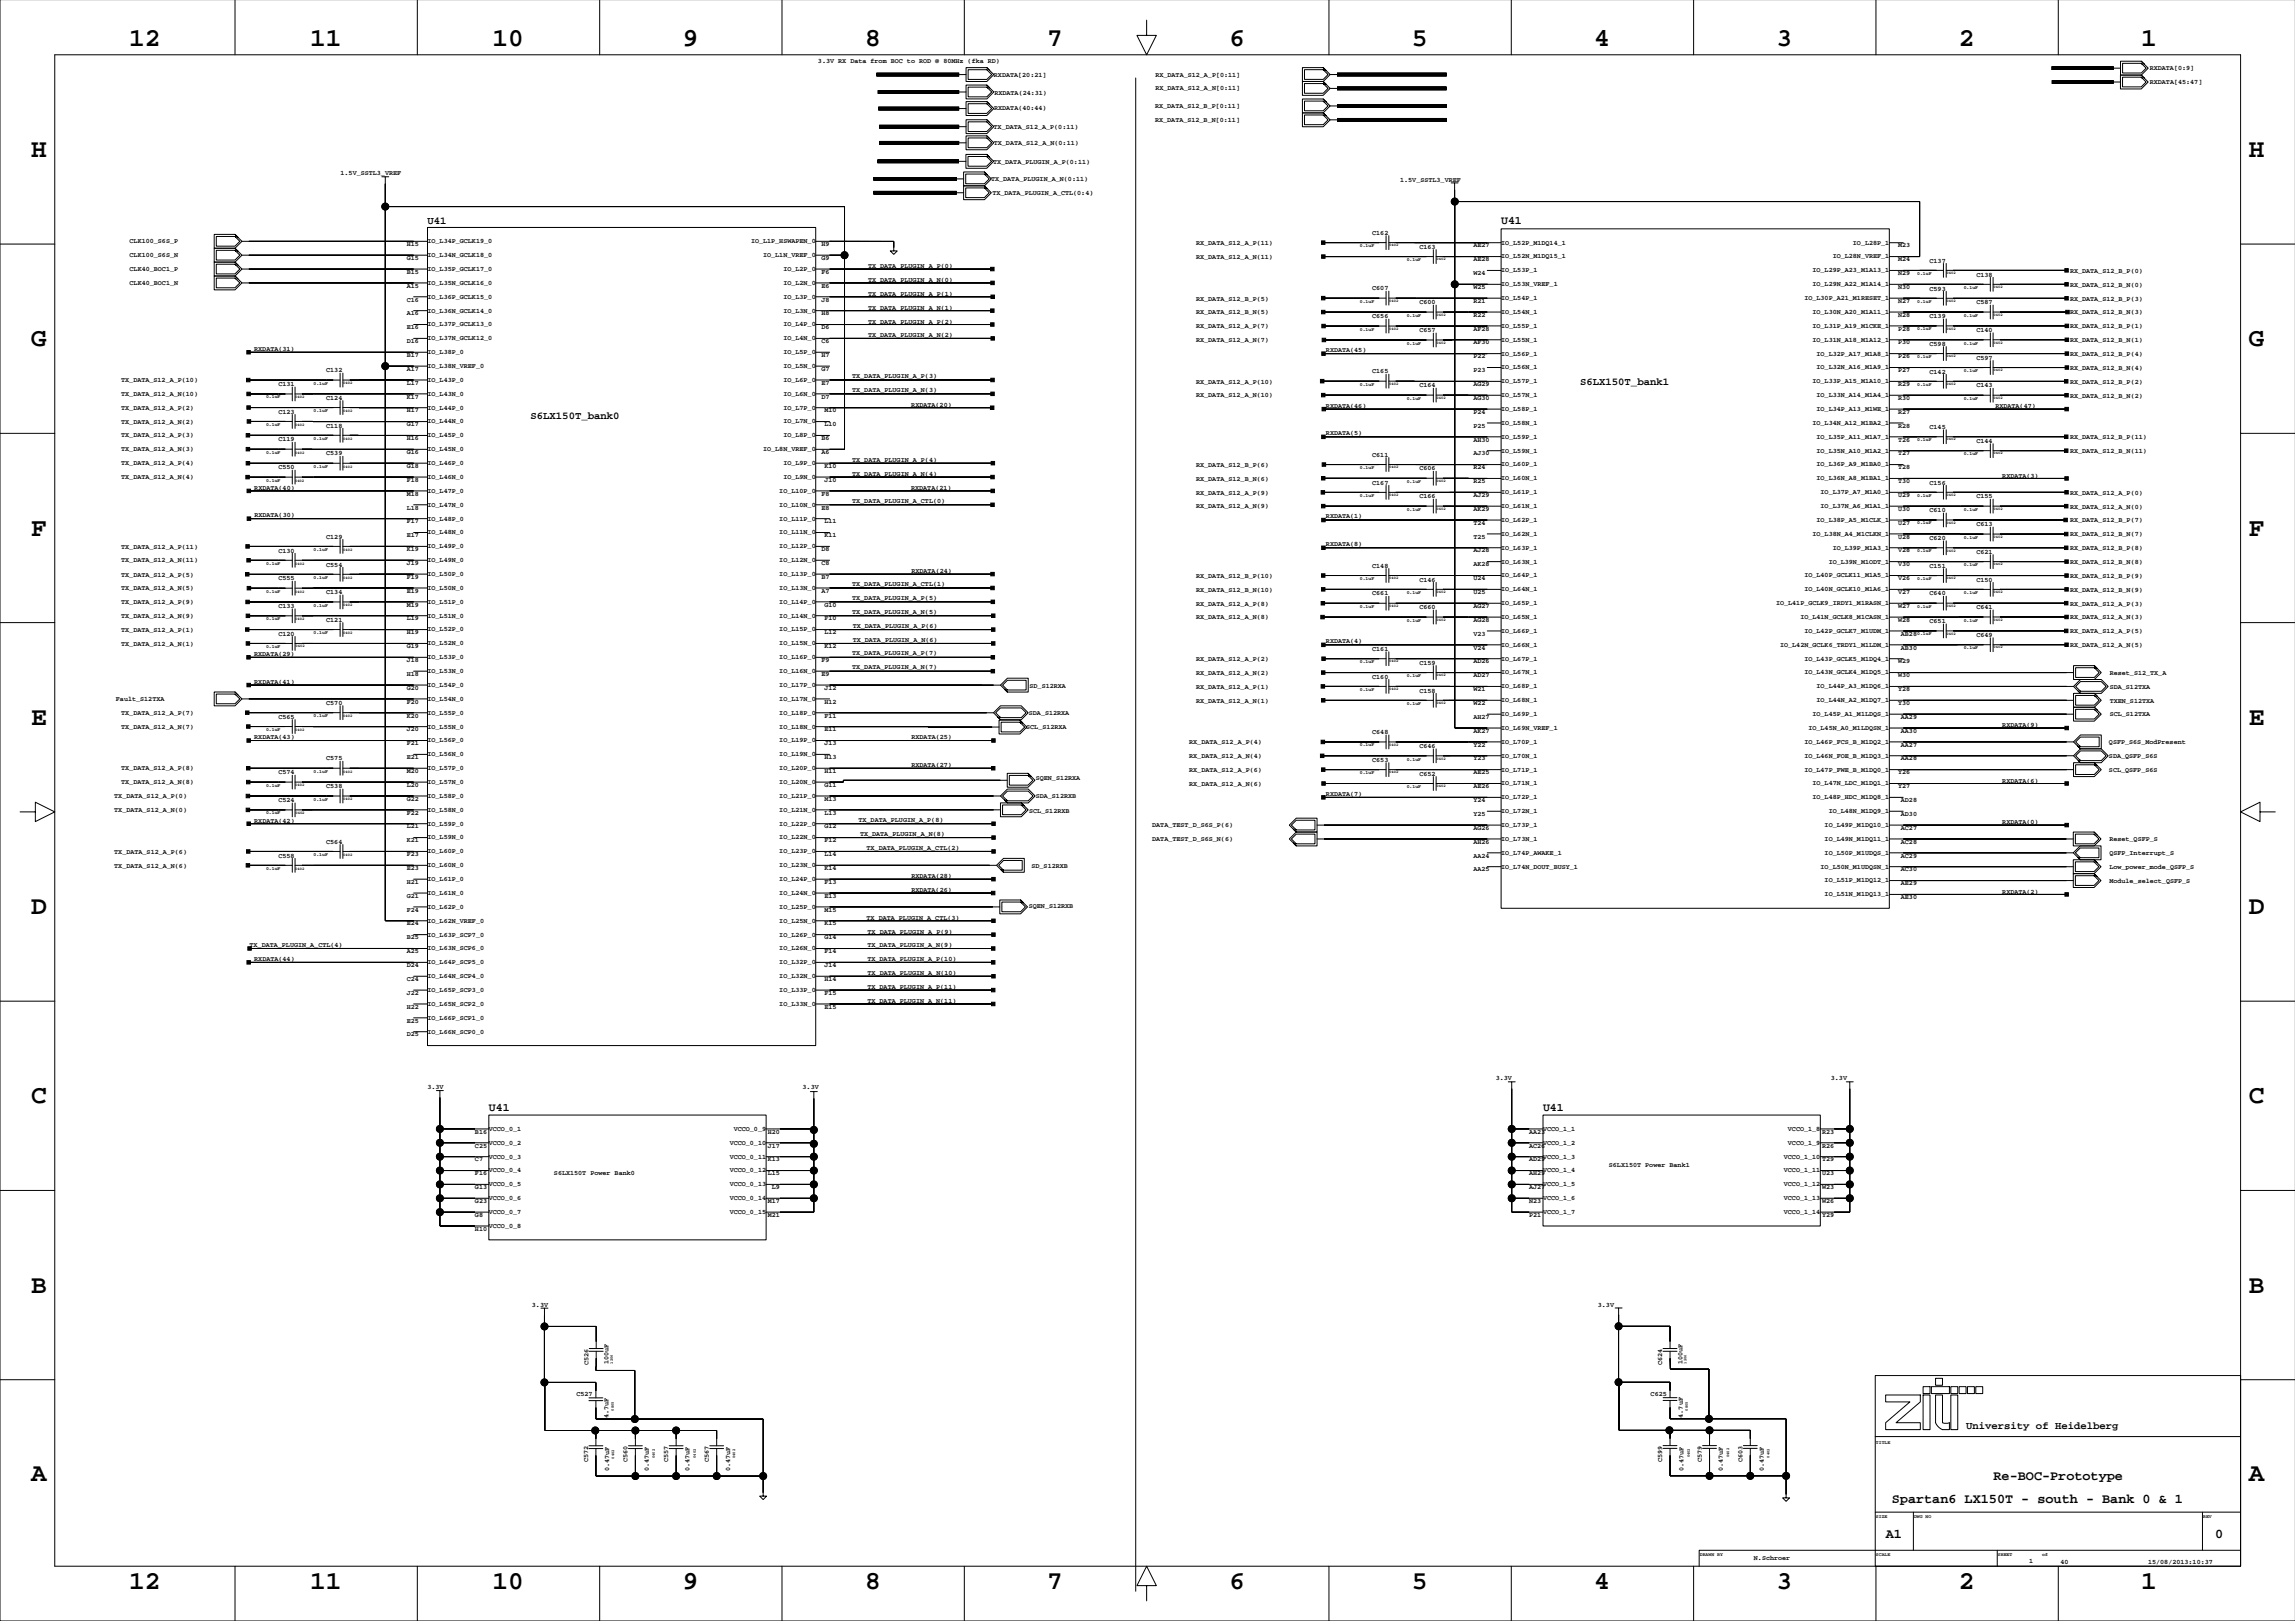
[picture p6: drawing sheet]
<svg xmlns="http://www.w3.org/2000/svg" width="841mm" height="594mm" viewBox="0 0 841 594" stroke-linecap="round" stroke-linejoin="round" font-family="sans-serif">
<defs><g id="words">
<g font-size="9.5">
<text x="47.4" y="16.9">12</text>
<text x="113.6" y="16.9">11</text>
<text x="180.4" y="16.9">10</text>
<text x="250.1" y="16.9">9</text>
<text x="316.9" y="16.9">8</text>
<text x="383.6" y="16.9">7</text>
<text x="450.4" y="16.9">6</text>
<text x="517.2" y="16.9">5</text>
<text x="584" y="16.9">4</text>
<text x="650.8" y="16.9">3</text>
<text x="717.6" y="16.9">2</text>
<text x="784.4" y="16.9">1</text>
<text x="11.4" y="57.5">H</text>
<text x="823.7" y="57.5">H</text>
<text x="11.4" y="126.9">G</text>
<text x="823.7" y="126.9">G</text>
<text x="11.4" y="196.2">F</text>
<text x="823.7" y="196.2">F</text>
<text x="11.4" y="265.5">E</text>
<text x="823.7" y="265.5">E</text>
<text x="11.4" y="334.8">D</text>
<text x="823.7" y="334.8">D</text>
<text x="11.4" y="404.2">C</text>
<text x="823.7" y="404.2">C</text>
<text x="11.4" y="473.5">B</text>
<text x="823.7" y="473.5">B</text>
<text x="11.4" y="542.3">A</text>
<text x="823.7" y="542.3">A</text>
<text x="47.4" y="582.2">12</text>
<text x="113.6" y="582.2">11</text>
<text x="180.4" y="582.2">10</text>
<text x="250.1" y="582.2">9</text>
<text x="316.9" y="582.2">8</text>
<text x="383.6" y="582.2">7</text>
<text x="450.4" y="582.2">6</text>
<text x="517.2" y="582.2">5</text>
<text x="584" y="582.2">4</text>
<text x="650.8" y="582.2">3</text>
<text x="717.6" y="582.2">2</text>
<text x="784.4" y="582.2">1</text>
</g>
<g font-size="4.9">
<text x="730.2" y="542.1">Re-BOC-Prototype</text>
<text x="693" y="550.4">Spartan6 LX150T - south - Bank 0 &amp; 1</text>
<text x="690.8" y="563.4">A1</text>
<text x="811.4" y="563.4">0</text>
</g>
<g font-size="4.2">
<text x="549.9" y="82.2">U41</text>
<text x="179.1" y="406.8">U41</text>
<text x="565.2" y="406.8">U41</text>
</g>
<g font-size="3.9">
<text x="156.6" y="82">U41</text>
<text x="578.8" y="140.9">S6LX150T_bank1</text>
<text x="194.3" y="153.3">S6LX150T_bank0</text>
<text x="720.2" y="523.5">University of Heidelberg</text>
</g>
<g font-size="2.5">
<text x="299.6" y="23.2">3.3V RX Data from BOC to ROD @ 80MHz (fka RD)</text>
<text x="364.1" y="28.1">RXDATA[20:21]</text>
<text x="423.2" y="28">RX_DATA_S12_A_P[0:11]</text>
<text x="787.5" y="25.7">RXDATA[0:9]</text>
<text x="364.3" y="34.7">RXDATA(24:31)</text>
<text x="423.2" y="33.1">RX_DATA_S12_A_N[0:11]</text>
<text x="787.5" y="30.8">RXDATA[45:47]</text>
<text x="364.1" y="40.4">RXDATA(40:44)</text>
<text x="423.1" y="39.7">RX_DATA_S12_B_P[0:11]</text>
<text x="364" y="47.3">TX_DATA_S12_A_P(0:11)</text>
<text x="423.1" y="44.8">RX_DATA_S12_B_N[0:11]</text>
<text x="364.1" y="53.3">TX_DATA_S12_A_N(0:11)</text>
<text x="124.7" y="64.2">1.5V_SSTL3_VREF</text>
<text x="363.8" y="60.1">TX_DATA_PLUGIN_A_P(0:11)</text>
<text x="363" y="66.3">TX_DATA_PLUGIN_A_N(0:11)</text>
<text x="363.5" y="71.6">TX_DATA_PLUGIN_A_CTL(0:4)</text>
<text x="512.9" y="66.6">1.5V_SSTL3_VREF</text>
<text x="47.5" y="89.1">CLK100_S6S_P</text>
<text x="156.6" y="89.1">IO_L34P_GCLK19_0</text>
<text x="275.1" y="89.1">IO_L1P_HSWAPEN_0</text>
<text x="438.2" y="89.7">RX_DATA_S12_A_P(11)</text>
<text x="502.6" y="86">C162</text>
<text x="549.9" y="89.6">IO_L52P_M1DQ14_1</text>
<text x="678.7" y="89.6">IO_L28P_1</text>
<text x="47.5" y="94.2">CLK100_S6S_N</text>
<text x="149" y="90.1">H15</text>
<text x="149" y="95.2">G15</text>
<text x="156.6" y="94.2">IO_L34N_GCLK18_0</text>
<text x="279.5" y="94.2">IO_L1N_VREF_0</text>
<text x="300.9" y="90.1">H9</text>
<text x="300.9" y="95.2">G9</text>
<text x="438.2" y="94.8">RX_DATA_S12_A_N(11)</text>
<text x="520" y="91.1">C163</text>
<text x="539.7" y="90.6">AE27</text>
<text x="539.7" y="95.7">AE28</text>
<text x="549.9" y="94.7">IO_L52N_M1DQ15_1</text>
<text x="671.3" y="94.7">IO_L28N_VREF_1</text>
<text x="695.2" y="90.6">M23</text>
<text x="695.2" y="95.7">M24</text>
<text x="47.5" y="99.3">CLK40_BOC1_P</text>
<text x="149" y="100.3">B15</text>
<text x="156.6" y="99.2">IO_L35P_GCLK17_0</text>
<text x="286.9" y="99.2">IO_L2P_0</text>
<text x="300.9" y="100.3">F6</text>
<text x="318" y="98.3">TX_DATA_PLUGIN_A_P(0)</text>
<text x="539.7" y="100.8">W24</text>
<text x="549.9" y="99.7">IO_L53P_1</text>
<text x="663.9" y="99.7">IO_L29P_A23_M1A13_1</text>
<text x="695.2" y="100.8">N29</text>
<text x="706.8" y="96.2">C137</text>
<text x="724" y="101.3">C138</text>
<text x="758.3" y="99.9">RX_DATA_S12_B_P(0)</text>
<text x="47.5" y="104.3">CLK40_BOC1_N</text>
<text x="149" y="105.4">A15</text>
<text x="156.6" y="104.3">IO_L35N_GCLK16_0</text>
<text x="286.9" y="104.3">IO_L2N_0</text>
<text x="300.9" y="105.4">E6</text>
<text x="318" y="103.3">TX_DATA_PLUGIN_A_N(0)</text>
<text x="502.6" y="106.4">C607</text>
<text x="539.7" y="105.9">W25</text>
<text x="549.9" y="104.8">IO_L53N_VREF_1</text>
<text x="663.9" y="104.8">IO_L29N_A22_M1A14_1</text>
<text x="695.2" y="105.9">N30</text>
<text x="706.8" y="106.4">C593</text>
<text x="758.3" y="105">RX_DATA_S12_B_N(0)</text>
<text x="149" y="110.4">C16</text>
<text x="156.6" y="109.4">IO_L36P_GCLK15_0</text>
<text x="286.9" y="109.4">IO_L3P_0</text>
<text x="300.9" y="110.4">J8</text>
<text x="318" y="113.4">TX_DATA_PLUGIN_A_N(1)</text>
<text x="318" y="108.4">TX_DATA_PLUGIN_A_P(1)</text>
<text x="438.2" y="110.1">RX_DATA_S12_B_P(5)</text>
<text x="520" y="111.5">C600</text>
<text x="539.7" y="110.9">R21</text>
<text x="549.9" y="109.9">IO_L54P_1</text>
<text x="661" y="109.9">IO_L30P_A21_M1RESET_1</text>
<text x="695.2" y="110.9">N27</text>
<text x="724" y="111.5">C587</text>
<text x="758.3" y="110.1">RX_DATA_S12_B_P(3)</text>
<text x="149" y="115.5">A16</text>
<text x="156.6" y="114.5">IO_L36N_GCLK14_0</text>
<text x="156.6" y="119.6">IO_L37P_GCLK13_0</text>
<text x="286.9" y="114.5">IO_L3N_0</text>
<text x="286.9" y="119.6">IO_L4P_0</text>
<text x="300.9" y="115.5">H8</text>
<text x="318" y="118.5">TX_DATA_PLUGIN_A_P(2)</text>
<text x="438.2" y="115.2">RX_DATA_S12_B_N(5)</text>
<text x="502.6" y="116.6">C656</text>
<text x="539.7" y="116">R22</text>
<text x="549.9" y="115">IO_L54N_1</text>
<text x="663.9" y="115">IO_L30N_A20_M1A11_1</text>
<text x="695.2" y="116">N28</text>
<text x="706.8" y="116.5">C139</text>
<text x="758.3" y="115.2">RX_DATA_S12_B_N(3)</text>
<text x="149" y="120.6">E16</text>
<text x="149" y="125.7">D16</text>
<text x="156.6" y="124.6">IO_L37N_GCLK12_0</text>
<text x="286.9" y="124.6">IO_L4N_0</text>
<text x="300.9" y="120.6">D6</text>
<text x="300.9" y="125.7">C6</text>
<text x="318" y="123.6">TX_DATA_PLUGIN_A_N(2)</text>
<text x="438.2" y="120.3">RX_DATA_S12_A_P(7)</text>
<text x="438.2" y="125.4">RX_DATA_S12_A_N(7)</text>
<text x="520" y="121.7">C657</text>
<text x="539.7" y="121.1">AF28</text>
<text x="549.9" y="120.1">IO_L55P_1</text>
<text x="549.9" y="125.1">IO_L55N_1</text>
<text x="663.9" y="120.1">IO_L31P_A19_M1CKE_1</text>
<text x="663.9" y="125.1">IO_L31N_A18_M1A12_1</text>
<text x="695.2" y="121.1">P28</text>
<text x="724" y="121.6">C140</text>
<text x="758.3" y="125.3">RX_DATA_S12_B_N(1)</text>
<text x="758.3" y="120.2">RX_DATA_S12_B_P(1)</text>
<text x="93.1" y="128.6">RXDATA(31)</text>
<text x="149" y="130.7">B17</text>
<text x="156.6" y="129.7">IO_L38P_0</text>
<text x="286.9" y="129.7">IO_L5P_0</text>
<text x="300.9" y="130.7">H7</text>
<text x="485.7" y="129.1">RXDATA(45)</text>
<text x="539.7" y="126.2">AF30</text>
<text x="539.7" y="131.3">P22</text>
<text x="549.9" y="130.2">IO_L56P_1</text>
<text x="665.4" y="130.2">IO_L32P_A17_M1A8_1</text>
<text x="695.2" y="126.2">P30</text>
<text x="695.2" y="131.3">P26</text>
<text x="706.8" y="126.7">C598</text>
<text x="724" y="131.8">C597</text>
<text x="758.3" y="130.4">RX_DATA_S12_B_P(4)</text>
<text x="119.5" y="136.4">C132</text>
<text x="149" y="135.8">A17</text>
<text x="156.6" y="134.8">IO_L38N_VREF_0</text>
<text x="286.9" y="134.8">IO_L5N_0</text>
<text x="300.9" y="135.8">G7</text>
<text x="502.6" y="136.8">C165</text>
<text x="539.7" y="136.3">P23</text>
<text x="549.9" y="135.3">IO_L56N_1</text>
<text x="665.4" y="135.3">IO_L32N_A16_M1A9_1</text>
<text x="695.2" y="136.3">P27</text>
<text x="706.8" y="136.8">C142</text>
<text x="758.3" y="135.5">RX_DATA_S12_B_N(4)</text>
<text x="44.4" y="140">TX_DATA_S12_A_P(10)</text>
<text x="102" y="141.5">C131</text>
<text x="149" y="140.9">L17</text>
<text x="156.6" y="139.9">IO_L43P_0</text>
<text x="286.9" y="139.9">IO_L6P_0</text>
<text x="300.9" y="140.9">E7</text>
<text x="312.1" y="138.6">TX_DATA_PLUGIN_A_P(3)</text>
<text x="312.1" y="143.7">TX_DATA_PLUGIN_A_N(3)</text>
<text x="438.2" y="140.5">RX_DATA_S12_A_P(10)</text>
<text x="520" y="141.9">C164</text>
<text x="539.7" y="141.4">AG29</text>
<text x="549.9" y="140.4">IO_L57P_1</text>
<text x="663.9" y="140.4">IO_L33P_A15_M1A10_1</text>
<text x="695.2" y="141.4">R29</text>
<text x="724" y="141.9">C143</text>
<text x="758.3" y="140.6">RX_DATA_S12_B_P(2)</text>
<text x="44.4" y="145.1">TX_DATA_S12_A_N(10)</text>
<text x="119.5" y="146.4">C124</text>
<text x="149" y="146">K17</text>
<text x="156.6" y="145">IO_L43N_0</text>
<text x="286.9" y="145">IO_L6N_0</text>
<text x="300.9" y="146">D7</text>
<text x="333.8" y="148.9">RXDATA(20)</text>
<text x="438.2" y="145.6">RX_DATA_S12_A_N(10)</text>
<text x="485.7" y="149.3">RXDATA(46)</text>
<text x="539.7" y="146.5">AG30</text>
<text x="549.9" y="145.5">IO_L57N_1</text>
<text x="665.4" y="145.5">IO_L33N_A14_M1A4_1</text>
<text x="695.2" y="146.5">R30</text>
<text x="730.9" y="149.6">RXDATA(47)</text>
<text x="758.3" y="145.6">RX_DATA_S12_B_N(2)</text>
<text x="44.4" y="150.1">TX_DATA_S12_A_P(2)</text>
<text x="44.4" y="155.2">TX_DATA_S12_A_N(2)</text>
<text x="102" y="151.5">C123</text>
<text x="149" y="151.1">H17</text>
<text x="156.6" y="150">IO_L44P_0</text>
<text x="156.6" y="155.1">IO_L44N_0</text>
<text x="286.9" y="150">IO_L7P_0</text>
<text x="286.9" y="155.1">IO_L7N_0</text>
<text x="302" y="151.1">M10</text>
<text x="539.7" y="151.6">P24</text>
<text x="549.9" y="150.5">IO_L58P_1</text>
<text x="549.9" y="155.6">IO_L58N_1</text>
<text x="663.9" y="155.6">IO_L34N_A12_M1BA2_1</text>
<text x="665.4" y="150.5">IO_L34P_A13_M1WE_1</text>
<text x="695.2" y="151.6">R27</text>
<text x="44.4" y="160.2">TX_DATA_S12_A_P(3)</text>
<text x="102" y="161.7">C119</text>
<text x="119.5" y="156.6">C118</text>
<text x="149" y="156.1">G17</text>
<text x="149" y="161.2">H16</text>
<text x="156.6" y="160.2">IO_L45P_0</text>
<text x="286.9" y="160.2">IO_L8P_0</text>
<text x="300.9" y="161.2">B6</text>
<text x="302" y="156.1">L10</text>
<text x="485.7" y="159.4">RXDATA(5)</text>
<text x="539.7" y="156.7">P25</text>
<text x="539.7" y="161.7">AH30</text>
<text x="549.9" y="160.7">IO_L59P_1</text>
<text x="665.4" y="160.7">IO_L35P_A11_M1A7_1</text>
<text x="695.2" y="156.7">R28</text>
<text x="695.2" y="161.7">T26</text>
<text x="706.8" y="157.1">C145</text>
<text x="758.3" y="160.8">RX_DATA_S12_B_P(11)</text>
<text x="44.4" y="165.3">TX_DATA_S12_A_N(3)</text>
<text x="119.5" y="166.8">C539</text>
<text x="149" y="166.3">G16</text>
<text x="156.6" y="165.3">IO_L45N_0</text>
<text x="279.5" y="165.3">IO_L8N_VREF_0</text>
<text x="300.9" y="166.3">A6</text>
<text x="502.6" y="167.3">C611</text>
<text x="539.7" y="166.8">AJ30</text>
<text x="549.9" y="165.8">IO_L59N_1</text>
<text x="665.4" y="165.8">IO_L35N_A10_M1A2_1</text>
<text x="695.2" y="166.8">T27</text>
<text x="724" y="162.2">C144</text>
<text x="758.3" y="166">RX_DATA_S12_B_N(11)</text>
<text x="44.4" y="170.5">TX_DATA_S12_A_P(4)</text>
<text x="102" y="171.9">C550</text>
<text x="149" y="171.4">G18</text>
<text x="156.6" y="170.3">IO_L46P_0</text>
<text x="286.9" y="170.3">IO_L9P_0</text>
<text x="302" y="171.4">K10</text>
<text x="312.1" y="169.1">TX_DATA_PLUGIN_A_P(4)</text>
<text x="438.2" y="171">RX_DATA_S12_B_P(6)</text>
<text x="520" y="172.3">C606</text>
<text x="539.7" y="171.9">R24</text>
<text x="549.9" y="170.9">IO_L60P_1</text>
<text x="665.4" y="170.9">IO_L36P_A9_M1BA0_1</text>
<text x="695.2" y="171.9">T28</text>
<text x="44.4" y="175.6">TX_DATA_S12_A_N(4)</text>
<text x="93.2" y="179.4">RXDATA(40)</text>
<text x="149" y="176.5">F18</text>
<text x="156.6" y="175.4">IO_L46N_0</text>
<text x="286.9" y="175.4">IO_L9N_0</text>
<text x="302" y="176.5">J10</text>
<text x="312.1" y="174.2">TX_DATA_PLUGIN_A_N(4)</text>
<text x="333.8" y="179.4">RXDATA(21)</text>
<text x="438.2" y="176">RX_DATA_S12_B_N(6)</text>
<text x="502.6" y="177.5">C167</text>
<text x="539.7" y="177">R25</text>
<text x="549.9" y="175.9">IO_L60N_1</text>
<text x="665.4" y="175.9">IO_L36N_A8_M1BA1_1</text>
<text x="695.2" y="177">T30</text>
<text x="706.8" y="177.5">C156</text>
<text x="733.5" y="175">RXDATA(3)</text>
<text x="149" y="181.5">M18</text>
<text x="156.6" y="180.5">IO_L47P_0</text>
<text x="156.6" y="185.6">IO_L47N_0</text>
<text x="285.5" y="180.5">IO_L10P_0</text>
<text x="285.5" y="185.6">IO_L10N_0</text>
<text x="300.9" y="181.5">F8</text>
<text x="312.1" y="184.3">TX_DATA_PLUGIN_A_CTL(0)</text>
<text x="438.2" y="181.2">RX_DATA_S12_A_P(9)</text>
<text x="520" y="182.5">C166</text>
<text x="539.7" y="182">AJ29</text>
<text x="549.9" y="181">IO_L61P_1</text>
<text x="666.9" y="181">IO_L37P_A7_M1A0_1</text>
<text x="695.2" y="182">U29</text>
<text x="724" y="182.5">C155</text>
<text x="758.3" y="181.2">RX_DATA_S12_A_P(0)</text>
<text x="93.2" y="189.5">RXDATA(30)</text>
<text x="149" y="186.6">L18</text>
<text x="149" y="191.7">F17</text>
<text x="156.6" y="190.7">IO_L48P_0</text>
<text x="285.5" y="190.7">IO_L11P_0</text>
<text x="300.9" y="186.6">E8</text>
<text x="302" y="191.7">L11</text>
<text x="438.2" y="186.2">RX_DATA_S12_A_N(9)</text>
<text x="485.7" y="189.9">RXDATA(1)</text>
<text x="539.7" y="187.1">AK29</text>
<text x="549.9" y="186.1">IO_L61N_1</text>
<text x="549.9" y="191.2">IO_L62P_1</text>
<text x="665.4" y="191.2">IO_L38P_A5_M1CLK_1</text>
<text x="666.9" y="186.1">IO_L37N_A6_M1A1_1</text>
<text x="695.2" y="187.1">U30</text>
<text x="706.8" y="187.6">C610</text>
<text x="758.3" y="186.3">RX_DATA_S12_A_N(0)</text>
<text x="758.3" y="191.3">RX_DATA_S12_B_P(7)</text>
<text x="119.5" y="197.3">C129</text>
<text x="149" y="196.8">E17</text>
<text x="156.6" y="195.7">IO_L48N_0</text>
<text x="285.5" y="195.7">IO_L11N_0</text>
<text x="302" y="196.8">K11</text>
<text x="539.7" y="192.2">T24</text>
<text x="539.7" y="197.3">T25</text>
<text x="549.9" y="196.2">IO_L62N_1</text>
<text x="663.9" y="196.2">IO_L38N_A4_M1CLKN_1</text>
<text x="695.2" y="192.2">U27</text>
<text x="695.2" y="197.3">U28</text>
<text x="706.8" y="197.8">C620</text>
<text x="724" y="192.8">C613</text>
<text x="758.3" y="196.5">RX_DATA_S12_B_N(7)</text>
<text x="44.4" y="200.9">TX_DATA_S12_A_P(11)</text>
<text x="102" y="202.4">C130</text>
<text x="149" y="201.9">K19</text>
<text x="156.6" y="200.8">IO_L49P_0</text>
<text x="285.5" y="200.8">IO_L12P_0</text>
<text x="300.9" y="201.9">D8</text>
<text x="485.7" y="200">RXDATA(8)</text>
<text x="539.7" y="202.4">AJ28</text>
<text x="549.9" y="201.3">IO_L63P_1</text>
<text x="671.3" y="201.3">IO_L39P_M1A3_1</text>
<text x="695.2" y="202.4">V28</text>
<text x="724" y="202.9">C621</text>
<text x="758.3" y="201.5">RX_DATA_S12_B_P(8)</text>
<text x="44.4" y="206">TX_DATA_S12_A_N(11)</text>
<text x="119.5" y="207.5">C554</text>
<text x="149" y="206.9">J19</text>
<text x="156.6" y="205.9">IO_L49N_0</text>
<text x="285.5" y="205.9">IO_L12N_0</text>
<text x="300.9" y="206.9">C8</text>
<text x="333.9" y="209.8">RXDATA(24)</text>
<text x="502.6" y="207.9">C148</text>
<text x="539.7" y="207.4">AK28</text>
<text x="549.9" y="206.4">IO_L63N_1</text>
<text x="669.8" y="206.4">IO_L39N_M1ODT_1</text>
<text x="695.2" y="207.4">V30</text>
<text x="706.8" y="208">C151</text>
<text x="758.3" y="206.6">RX_DATA_S12_B_N(8)</text>
<text x="44.4" y="211.2">TX_DATA_S12_A_P(5)</text>
<text x="102" y="212.6">C555</text>
<text x="149" y="212">F19</text>
<text x="156.6" y="211">IO_L50P_0</text>
<text x="285.5" y="211">IO_L13P_0</text>
<text x="300.9" y="212">B7</text>
<text x="312.1" y="214.8">TX_DATA_PLUGIN_A_CTL(1)</text>
<text x="438.2" y="211.7">RX_DATA_S12_B_P(10)</text>
<text x="520" y="213">C146</text>
<text x="539.7" y="212.5">U24</text>
<text x="549.9" y="211.5">IO_L64P_1</text>
<text x="661" y="211.5">IO_L40P_GCLK11_M1A5_1</text>
<text x="695.2" y="212.5">V26</text>
<text x="724" y="213">C150</text>
<text x="758.3" y="211.7">RX_DATA_S12_B_P(9)</text>
<text x="44.4" y="221.3">TX_DATA_S12_A_P(9)</text>
<text x="44.4" y="216.2">TX_DATA_S12_A_N(5)</text>
<text x="119.5" y="217.6">C134</text>
<text x="149" y="217.1">E19</text>
<text x="156.6" y="216.1">IO_L50N_0</text>
<text x="156.6" y="221.1">IO_L51P_0</text>
<text x="285.5" y="216.1">IO_L13N_0</text>
<text x="285.5" y="221.1">IO_L14P_0</text>
<text x="300.9" y="217.1">A7</text>
<text x="312.1" y="219.7">TX_DATA_PLUGIN_A_P(5)</text>
<text x="438.2" y="221.8">RX_DATA_S12_A_P(8)</text>
<text x="438.2" y="216.7">RX_DATA_S12_B_N(10)</text>
<text x="502.6" y="218.1">C661</text>
<text x="539.7" y="217.6">U25</text>
<text x="549.9" y="216.6">IO_L64N_1</text>
<text x="549.9" y="221.6">IO_L65P_1</text>
<text x="650.6" y="221.6">IO_L41P_GCLK9_IRDY1_M1RASN_1</text>
<text x="661" y="216.6">IO_L40N_GCLK10_M1A6_1</text>
<text x="695.2" y="217.6">V27</text>
<text x="706.8" y="218.1">C640</text>
<text x="758.3" y="221.8">RX_DATA_S12_A_P(3)</text>
<text x="758.3" y="216.8">RX_DATA_S12_B_N(9)</text>
<text x="44.4" y="226.4">TX_DATA_S12_A_N(9)</text>
<text x="102" y="222.7">C133</text>
<text x="119.5" y="227.7">C121</text>
<text x="149" y="222.2">M19</text>
<text x="149" y="227.2">L19</text>
<text x="156.6" y="226.2">IO_L51N_0</text>
<text x="285.5" y="226.2">IO_L14N_0</text>
<text x="302" y="222.2">G10</text>
<text x="302" y="227.2">F10</text>
<text x="312.1" y="224.8">TX_DATA_PLUGIN_A_N(5)</text>
<text x="438.2" y="226.9">RX_DATA_S12_A_N(8)</text>
<text x="520" y="223.2">C660</text>
<text x="539.7" y="222.7">AG27</text>
<text x="539.7" y="227.8">AG28</text>
<text x="549.9" y="226.7">IO_L65N_1</text>
<text x="659.5" y="226.7">IO_L41N_GCLK8_M1CASN_1</text>
<text x="695.2" y="222.7">W27</text>
<text x="695.2" y="227.8">W28</text>
<text x="724" y="223.1">C641</text>
<text x="758.3" y="226.9">RX_DATA_S12_A_N(3)</text>
<text x="44.4" y="231.4">TX_DATA_S12_A_P(1)</text>
<text x="102" y="232.8">C120</text>
<text x="149" y="232.3">H19</text>
<text x="156.6" y="231.3">IO_L52P_0</text>
<text x="285.5" y="231.3">IO_L15P_0</text>
<text x="302" y="232.3">L12</text>
<text x="312.3" y="230.1">TX_DATA_PLUGIN_A_P(6)</text>
<text x="539.7" y="232.8">V23</text>
<text x="549.9" y="231.8">IO_L66P_1</text>
<text x="661" y="231.8">IO_L42P_GCLK7_M1UDM_1</text>
<text x="696.3" y="232.8">AB28</text>
<text x="706.8" y="228.2">C651</text>
<text x="724" y="233.3">C649</text>
<text x="758.3" y="232">RX_DATA_S12_A_P(5)</text>
<text x="44.4" y="236.5">TX_DATA_S12_A_N(1)</text>
<text x="149" y="237.4">G19</text>
<text x="156.6" y="236.4">IO_L52N_0</text>
<text x="285.5" y="236.4">IO_L15N_0</text>
<text x="302" y="237.4">K12</text>
<text x="312.3" y="235.2">TX_DATA_PLUGIN_A_N(6)</text>
<text x="485.7" y="235.6">RXDATA(4)</text>
<text x="502.6" y="238.4">C161</text>
<text x="539.7" y="237.9">V24</text>
<text x="549.9" y="236.9">IO_L66N_1</text>
<text x="652.1" y="236.9">IO_L42N_GCLK6_TRDY1_M1LDM_1</text>
<text x="696.3" y="237.9">AB30</text>
<text x="758.3" y="237">RX_DATA_S12_A_N(5)</text>
<text x="93.1" y="240.3">RXDATA(29)</text>
<text x="149" y="242.5">J18</text>
<text x="156.6" y="241.4">IO_L53P_0</text>
<text x="285.5" y="241.4">IO_L16P_0</text>
<text x="300.9" y="242.5">F9</text>
<text x="312.1" y="240">TX_DATA_PLUGIN_A_P(7)</text>
<text x="312.1" y="245.1">TX_DATA_PLUGIN_A_N(7)</text>
<text x="438.2" y="242.1">RX_DATA_S12_A_P(2)</text>
<text x="520" y="243.5">C159</text>
<text x="539.7" y="243">AD26</text>
<text x="549.9" y="242">IO_L67P_1</text>
<text x="661" y="242">IO_L43P_GCLK5_M1DQ4_1</text>
<text x="695.2" y="243">W29</text>
<text x="93.1" y="250.5">RXDATA(41)</text>
<text x="149" y="247.6">H18</text>
<text x="156.6" y="246.5">IO_L53N_0</text>
<text x="156.6" y="251.6">IO_L54P_0</text>
<text x="285.5" y="246.5">IO_L16N_0</text>
<text x="285.5" y="251.6">IO_L17P_0</text>
<text x="300.9" y="247.6">E9</text>
<text x="377.1" y="251.8">SD_S12RXA</text>
<text x="438.2" y="247.2">RX_DATA_S12_A_N(2)</text>
<text x="502.6" y="248.6">C160</text>
<text x="539.7" y="248.1">AD27</text>
<text x="549.9" y="247">IO_L67N_1</text>
<text x="661" y="247">IO_L43N_GCLK4_M1DQ5_1</text>
<text x="695.2" y="248.1">W30</text>
<text x="772.8" y="247.2">Reset_S12_TX_A</text>
<text x="42.5" y="256.7">Fault_S12TXA</text>
<text x="149" y="252.6">G20</text>
<text x="149" y="257.7">F20</text>
<text x="156.6" y="256.7">IO_L54N_0</text>
<text x="285.5" y="256.7">IO_L17N_0</text>
<text x="302" y="252.6">J12</text>
<text x="302" y="257.7">H12</text>
<text x="438.2" y="252.3">RX_DATA_S12_A_P(1)</text>
<text x="438.2" y="257.4">RX_DATA_S12_A_N(1)</text>
<text x="520" y="253.7">C158</text>
<text x="539.7" y="253.1">W21</text>
<text x="549.9" y="252.1">IO_L68P_1</text>
<text x="549.9" y="257.2">IO_L68N_1</text>
<text x="665.4" y="252.1">IO_L44P_A3_M1DQ6_1</text>
<text x="665.4" y="257.2">IO_L44N_A2_M1DQ7_1</text>
<text x="695.2" y="253.1">Y28</text>
<text x="772.8" y="252.3">SDA_S12TXA</text>
<text x="772.8" y="257.3">TXEN_S12TXA</text>
<text x="44.4" y="261.8">TX_DATA_S12_A_P(7)</text>
<text x="102" y="263.3">C565</text>
<text x="119.5" y="258.2">C570</text>
<text x="149" y="262.8">K20</text>
<text x="156.6" y="261.8">IO_L55P_0</text>
<text x="285.5" y="261.8">IO_L18P_0</text>
<text x="302" y="262.8">F11</text>
<text x="376.9" y="261.9">SDA_S12RXA</text>
<text x="539.7" y="258.2">W22</text>
<text x="539.7" y="263.3">AH27</text>
<text x="549.9" y="262.3">IO_L69P_1</text>
<text x="663.9" y="262.3">IO_L45P_A1_M1LDQS_1</text>
<text x="695.2" y="258.2">Y30</text>
<text x="696.3" y="263.3">AA29</text>
<text x="772.8" y="262.4">SCL_S12TXA</text>
<text x="44.4" y="266.9">TX_DATA_S12_A_N(7)</text>
<text x="149" y="267.9">J20</text>
<text x="156.6" y="266.8">IO_L55N_0</text>
<text x="285.5" y="266.8">IO_L18N_0</text>
<text x="302" y="267.9">E11</text>
<text x="375.9" y="266.9">SCL_S12RXA</text>
<text x="502.6" y="268.9">C648</text>
<text x="539.7" y="268.4">AK27</text>
<text x="549.9" y="267.4">IO_L69N_VREF_1</text>
<text x="662.4" y="267.4">IO_L45N_A0_M1LDQSN_1</text>
<text x="696.3" y="268.4">AA30</text>
<text x="733.5" y="266.4">RXDATA(9)</text>
<text x="93.1" y="270.8">RXDATA(43)</text>
<text x="149" y="273">F21</text>
<text x="156.6" y="271.9">IO_L56P_0</text>
<text x="285.5" y="271.9">IO_L19P_0</text>
<text x="302" y="273">J13</text>
<text x="333.9" y="270.8">RXDATA(25)</text>
<text x="435.6" y="272.6">RX_DATA_S12_A_P(4)</text>
<text x="520" y="274">C646</text>
<text x="539.7" y="273.5">Y22</text>
<text x="549.9" y="272.4">IO_L70P_1</text>
<text x="661" y="272.4">IO_L46P_FCS_B_M1DQ2_1</text>
<text x="696.3" y="273.5">AA27</text>
<text x="772.5" y="272.7">QSFP_S6S_ModPresent</text>
<text x="119.5" y="278.5">C575</text>
<text x="149" y="278">E21</text>
<text x="156.6" y="277">IO_L56N_0</text>
<text x="285.5" y="277">IO_L19N_0</text>
<text x="302" y="278">H13</text>
<text x="333.9" y="280.9">RXDATA(27)</text>
<text x="435.6" y="277.7">RX_DATA_S12_A_N(4)</text>
<text x="502.6" y="279.1">C653</text>
<text x="539.7" y="278.5">Y23</text>
<text x="549.9" y="277.5">IO_L70N_1</text>
<text x="661" y="277.5">IO_L46N_FOE_B_M1DQ3_1</text>
<text x="696.3" y="278.5">AA28</text>
<text x="772.5" y="277.8">SDA_QSFP_S6S</text>
<text x="44.4" y="282.2">TX_DATA_S12_A_P(8)</text>
<text x="44.4" y="287.3">TX_DATA_S12_A_N(8)</text>
<text x="102" y="283.6">C574</text>
<text x="149" y="283.1">M20</text>
<text x="156.6" y="282.1">IO_L57P_0</text>
<text x="156.6" y="287.2">IO_L57N_0</text>
<text x="285.5" y="282.1">IO_L20P_0</text>
<text x="285.5" y="287.2">IO_L20N_0</text>
<text x="302" y="283.1">H11</text>
<text x="379.4" y="285.9">SQEN_S12RXA</text>
<text x="435.6" y="282.8">RX_DATA_S12_A_P(6)</text>
<text x="435.6" y="287.8">RX_DATA_S12_A_N(6)</text>
<text x="520" y="284.1">C652</text>
<text x="539.7" y="283.6">AE25</text>
<text x="549.9" y="282.6">IO_L71P_1</text>
<text x="549.9" y="287.7">IO_L71N_1</text>
<text x="661" y="282.6">IO_L47P_FWE_B_M1DQ0_1</text>
<text x="663.9" y="287.7">IO_L47N_LDC_M1DQ1_1</text>
<text x="695.2" y="283.6">Y26</text>
<text x="733.5" y="286.7">RXDATA(6)</text>
<text x="772.5" y="282.8">SCL_QSFP_S6S</text>
<text x="41.9" y="292.4">TX_DATA_S12_A_P(0)</text>
<text x="102" y="293.8">C524</text>
<text x="119.5" y="288.7">C538</text>
<text x="149" y="288.2">L20</text>
<text x="149" y="293.3">G22</text>
<text x="156.6" y="292.2">IO_L58P_0</text>
<text x="285.5" y="292.2">IO_L21P_0</text>
<text x="302" y="288.2">G11</text>
<text x="302" y="293.3">M13</text>
<text x="379.4" y="292.4">SDA_S12RXB</text>
<text x="485.7" y="291.5">RXDATA(7)</text>
<text x="539.7" y="288.7">AE26</text>
<text x="539.7" y="293.8">Y24</text>
<text x="549.9" y="292.7">IO_L72P_1</text>
<text x="663.9" y="292.7">IO_L48P_HDC_M1DQ8_1</text>
<text x="695.2" y="288.7">Y27</text>
<text x="696.3" y="293.8">AD28</text>
<text x="41.9" y="297.4">TX_DATA_S12_A_N(0)</text>
<text x="149" y="298.4">F22</text>
<text x="156.6" y="297.3">IO_L58N_0</text>
<text x="285.5" y="297.3">IO_L21N_0</text>
<text x="302" y="298.4">L13</text>
<text x="377" y="297.7">SCL_S12RXB</text>
<text x="539.7" y="298.9">Y25</text>
<text x="549.9" y="297.8">IO_L72N_1</text>
<text x="669.8" y="297.8">IO_L48N_M1DQ9_1</text>
<text x="696.3" y="298.9">AD30</text>
<text x="93.1" y="301.3">RXDATA(42)</text>
<text x="149" y="303.4">L21</text>
<text x="156.6" y="302.4">IO_L59P_0</text>
<text x="285.5" y="302.4">IO_L22P_0</text>
<text x="302" y="303.4">G12</text>
<text x="314.5" y="301">TX_DATA_PLUGIN_A_P(8)</text>
<text x="422.1" y="303">DATA_TEST_D_S6S_P(6)</text>
<text x="539.7" y="303.9">AG26</text>
<text x="549.9" y="302.9">IO_L73P_1</text>
<text x="668.4" y="302.9">IO_L49P_M1DQ10_1</text>
<text x="696.3" y="303.9">AC27</text>
<text x="733.5" y="302">RXDATA(0)</text>
<text x="119.5" y="309">C564</text>
<text x="149" y="308.5">K21</text>
<text x="156.6" y="307.5">IO_L59N_0</text>
<text x="285.5" y="307.5">IO_L22N_0</text>
<text x="302" y="308.5">F12</text>
<text x="315" y="306.1">TX_DATA_PLUGIN_A_N(8)</text>
<text x="317.4" y="311.4">TX_DATA_PLUGIN_A_CTL(2)</text>
<text x="422.1" y="308.1">DATA_TEST_D_S6S_N(6)</text>
<text x="539.7" y="309">AH26</text>
<text x="549.9" y="308">IO_L73N_1</text>
<text x="668.4" y="308">IO_L49N_M1DQ11_1</text>
<text x="696.3" y="309">AC28</text>
<text x="772.7" y="308.2">Reset_QSFP_S</text>
<text x="41.9" y="312.7">TX_DATA_S12_A_P(6)</text>
<text x="41.9" y="317.8">TX_DATA_S12_A_N(6)</text>
<text x="102" y="314.1">C558</text>
<text x="149" y="313.6">F23</text>
<text x="156.6" y="312.6">IO_L60P_0</text>
<text x="156.6" y="317.6">IO_L60N_0</text>
<text x="285.5" y="312.6">IO_L23P_0</text>
<text x="285.5" y="317.6">IO_L23N_0</text>
<text x="302" y="313.6">L14</text>
<text x="377.9" y="317.9">SD_S12RXB</text>
<text x="539.7" y="314.1">AA24</text>
<text x="549.9" y="313.1">IO_L74P_AWAKE_1</text>
<text x="668.4" y="313.1">IO_L50P_M1UDQS_1</text>
<text x="696.3" y="314.1">AC29</text>
<text x="772.7" y="313.3">QSFP_Interrupt_S</text>
<text x="149" y="318.7">E23</text>
<text x="149" y="323.7">H21</text>
<text x="156.6" y="322.7">IO_L61P_0</text>
<text x="285.5" y="322.7">IO_L24P_0</text>
<text x="302" y="318.7">K14</text>
<text x="302" y="323.7">F13</text>
<text x="333.9" y="321.6">RXDATA(28)</text>
<text x="539.7" y="319.2">AA25</text>
<text x="549.9" y="318.1">IO_L74N_DOUT_BUSY_1</text>
<text x="666.9" y="318.1">IO_L50N_M1UDQSN_1</text>
<text x="668.4" y="323.2">IO_L51P_M1DQ12_1</text>
<text x="696.3" y="319.2">AC30</text>
<text x="772.7" y="323.4">Module_select_QSFP_S</text>
<text x="772.7" y="318.3">Low_power_mode_QSFP_S</text>
<text x="149" y="328.8">G21</text>
<text x="156.6" y="327.8">IO_L61N_0</text>
<text x="285.5" y="327.8">IO_L24N_0</text>
<text x="302" y="328.8">E13</text>
<text x="333.8" y="326.7">RXDATA(26)</text>
<text x="668.4" y="328.3">IO_L51N_M1DQ13_1</text>
<text x="696.3" y="324.3">AE29</text>
<text x="696.3" y="329.3">AE30</text>
<text x="733.5" y="327.4">RXDATA(2)</text>
<text x="149" y="333.9">F24</text>
<text x="156.6" y="332.9">IO_L62P_0</text>
<text x="285.5" y="332.9">IO_L25P_0</text>
<text x="302" y="333.9">M15</text>
<text x="376.9" y="332.7">SQEN_S12RXB</text>
<text x="149" y="339">E24</text>
<text x="156.6" y="337.9">IO_L62N_VREF_0</text>
<text x="285.5" y="337.9">IO_L25N_0</text>
<text x="302" y="339">K15</text>
<text x="317.4" y="336.8">TX_DATA_PLUGIN_A_CTL(3)</text>
<text x="317.8" y="341.9">TX_DATA_PLUGIN_A_P(9)</text>
<text x="91.4" y="347">TX_DATA_PLUGIN_A_CTL(4)</text>
<text x="149" y="344.1">B25</text>
<text x="156.6" y="343">IO_L63P_SCP7_0</text>
<text x="285.5" y="343">IO_L26P_0</text>
<text x="302" y="344.1">G14</text>
<text x="317.8" y="347">TX_DATA_PLUGIN_A_N(9)</text>
<text x="93.1" y="352.1">RXDATA(44)</text>
<text x="149" y="349.1">A25</text>
<text x="156.6" y="348.1">IO_L63N_SCP6_0</text>
<text x="156.6" y="353.2">IO_L64P_SCP5_0</text>
<text x="285.5" y="348.1">IO_L26N_0</text>
<text x="285.5" y="353.2">IO_L32P_0</text>
<text x="302" y="349.1">F14</text>
<text x="317.8" y="352.1">TX_DATA_PLUGIN_A_P(10)</text>
<text x="149" y="354.2">D24</text>
<text x="149" y="359.3">C24</text>
<text x="156.6" y="358.3">IO_L64N_SCP4_0</text>
<text x="285.5" y="358.3">IO_L32N_0</text>
<text x="302" y="354.2">J14</text>
<text x="302" y="359.3">H14</text>
<text x="317.8" y="357.2">TX_DATA_PLUGIN_A_N(10)</text>
<text x="149" y="364.4">J22</text>
<text x="156.6" y="363.3">IO_L65P_SCP3_0</text>
<text x="285.5" y="363.3">IO_L33P_0</text>
<text x="302" y="364.4">F15</text>
<text x="317.8" y="362.3">TX_DATA_PLUGIN_A_P(11)</text>
<text x="149" y="369.5">H22</text>
<text x="156.6" y="368.4">IO_L65N_SCP2_0</text>
<text x="285.5" y="368.4">IO_L33N_0</text>
<text x="302" y="369.5">E15</text>
<text x="317.8" y="367.3">TX_DATA_PLUGIN_A_N(11)</text>
<text x="149" y="374.5">E25</text>
<text x="156.6" y="373.5">IO_L66P_SCP1_0</text>
<text x="149" y="379.6">D25</text>
<text x="156.6" y="378.6">IO_L66N_SCP0_0</text>
<text x="547.9" y="395.4">3.3V</text>
<text x="670.7" y="395.5">3.3V</text>
<text x="156.5" y="398.7">3.3V</text>
<text x="294" y="399">3.3V</text>
<text x="174" y="415.2">B16</text>
<text x="179.1" y="414.2">VCCO_0_1</text>
<text x="179.1" y="419.3">VCCO_0_2</text>
<text x="267.3" y="419.3">VCCO_0_10</text>
<text x="268.8" y="414.2">VCCO_0_9</text>
<text x="281.3" y="415.2">H20</text>
<text x="560.1" y="415.2">AA23</text>
<text x="565.2" y="414.2">VCCO_1_1</text>
<text x="565.2" y="419.3">VCCO_1_2</text>
<text x="654.9" y="414.2">VCCO_1_8</text>
<text x="654.9" y="419.3">VCCO_1_9</text>
<text x="667.4" y="415.2">R23</text>
<text x="174" y="425.4">C7</text>
<text x="174" y="420.3">C25</text>
<text x="179.1" y="424.3">VCCO_0_3</text>
<text x="267.3" y="424.3">VCCO_0_11</text>
<text x="281.3" y="425.4">K13</text>
<text x="281.3" y="420.3">J17</text>
<text x="560.1" y="425.4">AD29</text>
<text x="560.1" y="420.3">AC26</text>
<text x="565.2" y="424.3">VCCO_1_3</text>
<text x="653.5" y="424.3">VCCO_1_10</text>
<text x="667.4" y="425.4">T29</text>
<text x="667.4" y="420.3">R26</text>
<text x="174" y="430.5">F16</text>
<text x="179.1" y="429.4">VCCO_0_4</text>
<text x="202.9" y="430.5">S6LX150T Power Bank0</text>
<text x="267.3" y="429.4">VCCO_0_12</text>
<text x="281.3" y="430.5">L15</text>
<text x="560.1" y="430.5">AH29</text>
<text x="565.2" y="429.4">VCCO_1_4</text>
<text x="589.3" y="427.4">S6LX150T Power Bank1</text>
<text x="653.5" y="429.4">VCCO_1_11</text>
<text x="667.4" y="430.5">U23</text>
<text x="174" y="435.5">G13</text>
<text x="179.1" y="434.5">VCCO_0_5</text>
<text x="267.3" y="434.5">VCCO_0_13</text>
<text x="282.8" y="435.5">L9</text>
<text x="560.1" y="435.5">AJ27</text>
<text x="565.2" y="434.5">VCCO_1_5</text>
<text x="653.5" y="434.5">VCCO_1_12</text>
<text x="667.4" y="435.5">W23</text>
<text x="174" y="440.6">G23</text>
<text x="179.1" y="439.6">VCCO_0_6</text>
<text x="267.3" y="439.6">VCCO_0_14</text>
<text x="281.3" y="440.6">M17</text>
<text x="560.1" y="440.6">N23</text>
<text x="565.2" y="439.6">VCCO_1_6</text>
<text x="653.5" y="439.6">VCCO_1_13</text>
<text x="667.4" y="440.6">W26</text>
<text x="174" y="445.7">G8</text>
<text x="179.1" y="444.7">VCCO_0_7</text>
<text x="179.1" y="449.7">VCCO_0_8</text>
<text x="267.3" y="444.7">VCCO_0_15</text>
<text x="281.3" y="445.7">M21</text>
<text x="560.1" y="445.7">P21</text>
<text x="565.2" y="444.7">VCCO_1_7</text>
<text x="653.5" y="444.7">VCCO_1_14</text>
<text x="667.4" y="445.7">Y29</text>
<text x="174" y="450.8">H10</text>
<text x="194.9" y="478.7">3.3V</text>
<text x="585.3" y="478.7">3.3V</text>
<text x="215.5" y="500" transform="rotate(-90 215.5 500)">C526</text>
<text x="223" y="499.5" transform="rotate(-90 223 499.5)">100uF</text>
<text x="608.9" y="500" transform="rotate(-90 608.9 500)">C624</text>
<text x="616.3" y="499.5" transform="rotate(-90 616.3 499.5)">100uF</text>
<text x="211.2" y="511.3">C527</text>
<text x="604.6" y="511.2">C625</text>
<text x="222.9" y="519.3" transform="rotate(-90 222.9 519.3)">4.7uF</text>
<text x="616.4" y="519.2" transform="rotate(-90 616.4 519.2)">4.7uF</text>
<text x="215.4" y="535.6" transform="rotate(-90 215.4 535.6)">C572</text>
<text x="223.2" y="538.9" transform="rotate(-90 223.2 538.9)">0.47uF</text>
<text x="229.9" y="535.6" transform="rotate(-90 229.9 535.6)">C560</text>
<text x="237.7" y="538.9" transform="rotate(-90 237.7 538.9)">0.47uF</text>
<text x="244.8" y="535.6" transform="rotate(-90 244.8 535.6)">C557</text>
<text x="252.6" y="538.9" transform="rotate(-90 252.6 538.9)">0.47uF</text>
<text x="259.7" y="535.6" transform="rotate(-90 259.7 535.6)">C567</text>
<text x="267.4" y="538.9" transform="rotate(-90 267.4 538.9)">0.47uF</text>
<text x="608.9" y="535.6" transform="rotate(-90 608.9 535.6)">C599</text>
<text x="616.7" y="538.9" transform="rotate(-90 616.7 538.9)">0.47uF</text>
<text x="623.3" y="535.6" transform="rotate(-90 623.3 535.6)">C579</text>
<text x="631.1" y="538.9" transform="rotate(-90 631.1 538.9)">0.47uF</text>
<text x="638.3" y="535.6" transform="rotate(-90 638.3 535.6)">C603</text>
<text x="646" y="538.9" transform="rotate(-90 646 538.9)">0.47uF</text>
<text x="642.5" y="571.6">N.Schroer</text>
<text x="743.3" y="572.6">1</text>
<text x="754.7" y="573">40</text>
<text x="786.9" y="573">15/08/2013:10:37</text>
</g>
<g font-size="1.8">
<text x="498.1" y="90.5">0.1uF</text>
<text x="515.3" y="95.7">0.1uF</text>
<text x="702.3" y="100.7">0.1uF</text>
<text x="719.3" y="105.9">0.1uF</text>
<text x="498.1" y="110.8">0.1uF</text>
<text x="702.3" y="110.9">0.1uF</text>
<text x="515.3" y="116">0.1uF</text>
<text x="719.3" y="116">0.1uF</text>
<text x="498.1" y="121.1">0.1uF</text>
<text x="702.3" y="121">0.1uF</text>
<text x="515.3" y="126.3">0.1uF</text>
<text x="702.3" y="131.1">0.1uF</text>
<text x="719.3" y="126.2">0.1uF</text>
<text x="719.3" y="136.4">0.1uF</text>
<text x="114.8" y="140.9">0.1uF</text>
<text x="498.1" y="141.2">0.1uF</text>
<text x="702.3" y="141.3">0.1uF</text>
<text x="97.5" y="145.9">0.1uF</text>
<text x="515.3" y="146.5">0.1uF</text>
<text x="719.3" y="146.5">0.1uF</text>
<text x="97.5" y="156">0.1uF</text>
<text x="114.8" y="151">0.1uF</text>
<text x="114.8" y="161.2">0.1uF</text>
<text x="702.3" y="161.6">0.1uF</text>
<text x="97.5" y="166.2">0.1uF</text>
<text x="719.3" y="166.8">0.1uF</text>
<text x="114.8" y="171.4">0.1uF</text>
<text x="498.1" y="171.8">0.1uF</text>
<text x="97.5" y="176.4">0.1uF</text>
<text x="515.3" y="176.9">0.1uF</text>
<text x="498.1" y="182">0.1uF</text>
<text x="702.3" y="181.9">0.1uF</text>
<text x="515.3" y="187.1">0.1uF</text>
<text x="719.3" y="187.1">0.1uF</text>
<text x="702.3" y="192.1">0.1uF</text>
<text x="719.3" y="197.4">0.1uF</text>
<text x="114.8" y="201.9">0.1uF</text>
<text x="702.3" y="202.3">0.1uF</text>
<text x="97.5" y="206.9">0.1uF</text>
<text x="719.3" y="207.4">0.1uF</text>
<text x="114.8" y="212.1">0.1uF</text>
<text x="498.1" y="212.4">0.1uF</text>
<text x="702.3" y="212.4">0.1uF</text>
<text x="97.5" y="217.1">0.1uF</text>
<text x="515.3" y="217.6">0.1uF</text>
<text x="719.3" y="217.6">0.1uF</text>
<text x="97.5" y="227.2">0.1uF</text>
<text x="114.8" y="222.2">0.1uF</text>
<text x="498.1" y="222.6">0.1uF</text>
<text x="515.3" y="227.8">0.1uF</text>
<text x="702.3" y="222.6">0.1uF</text>
<text x="719.3" y="227.7">0.1uF</text>
<text x="114.8" y="232.3">0.1uF</text>
<text x="702.3" y="232.7">0.1uF</text>
<text x="97.5" y="237.3">0.1uF</text>
<text x="719.3" y="237.9">0.1uF</text>
<text x="498.1" y="242.9">0.1uF</text>
<text x="515.3" y="248.1">0.1uF</text>
<text x="498.1" y="253">0.1uF</text>
<text x="114.8" y="262.8">0.1uF</text>
<text x="515.3" y="258.2">0.1uF</text>
<text x="97.5" y="267.7">0.1uF</text>
<text x="498.1" y="273.4">0.1uF</text>
<text x="515.3" y="278.6">0.1uF</text>
<text x="114.8" y="283.1">0.1uF</text>
<text x="498.1" y="283.5">0.1uF</text>
<text x="97.5" y="288.1">0.1uF</text>
<text x="114.8" y="293.3">0.1uF</text>
<text x="515.3" y="288.7">0.1uF</text>
<text x="97.5" y="298.3">0.1uF</text>
<text x="114.8" y="313.6">0.1uF</text>
<text x="97.5" y="318.6">0.1uF</text>
<text x="687.2" y="528.9">TITLE</text>
<text x="687.2" y="555.8">SIZE</text>
<text x="701.1" y="555.8">DWG NO</text>
<text x="807" y="555.8">REV</text>
<text x="622.7" y="569.8">DRAWN BY</text>
<text x="687.2" y="569.8">SCALE</text>
<text x="731.9" y="569.8">SHEET</text>
<text x="748.1" y="569.8">of</text>
</g>
<g font-size="1.4">
<text x="508.9" y="90.2">0402</text>
<text x="526.2" y="95.4">0402</text>
<text x="713.1" y="100.4">0402</text>
<text x="730.2" y="105.5">0402</text>
<text x="508.9" y="110.6">0402</text>
<text x="713.1" y="110.6">0402</text>
<text x="526.2" y="115.7">0402</text>
<text x="730.2" y="115.7">0402</text>
<text x="508.9" y="120.8">0402</text>
<text x="526.2" y="125.9">0402</text>
<text x="713.1" y="120.7">0402</text>
<text x="730.2" y="125.8">0402</text>
<text x="713.1" y="130.9">0402</text>
<text x="730.2" y="136">0402</text>
<text x="125.7" y="140.8">0402</text>
<text x="508.9" y="141">0402</text>
<text x="713.1" y="141.1">0402</text>
<text x="108.2" y="145.9">0402</text>
<text x="526.2" y="146.1">0402</text>
<text x="730.2" y="146.1">0402</text>
<text x="108.2" y="156">0402</text>
<text x="125.7" y="150.9">0402</text>
<text x="125.7" y="161">0402</text>
<text x="713.1" y="161.3">0402</text>
<text x="108.2" y="166.1">0402</text>
<text x="730.2" y="166.4">0402</text>
<text x="125.7" y="171.3">0402</text>
<text x="508.9" y="171.5">0402</text>
<text x="108.1" y="176.4">0402</text>
<text x="526.2" y="176.5">0402</text>
<text x="508.9" y="181.7">0402</text>
<text x="713.1" y="181.7">0402</text>
<text x="526.2" y="186.8">0402</text>
<text x="713.1" y="191.8">0402</text>
<text x="730.2" y="186.8">0402</text>
<text x="730.2" y="197">0402</text>
<text x="125.7" y="201.7">0402</text>
<text x="713.1" y="202">0402</text>
<text x="108.2" y="206.8">0402</text>
<text x="730.2" y="207.1">0402</text>
<text x="125.7" y="211.9">0402</text>
<text x="508.9" y="212.2">0402</text>
<text x="713.1" y="212.2">0402</text>
<text x="108.2" y="217">0402</text>
<text x="526.2" y="217.2">0402</text>
<text x="730.2" y="217.2">0402</text>
<text x="108.2" y="227.2">0402</text>
<text x="125.7" y="222.1">0402</text>
<text x="508.9" y="222.3">0402</text>
<text x="526.2" y="227.4">0402</text>
<text x="713.1" y="222.3">0402</text>
<text x="730.2" y="227.4">0402</text>
<text x="125.7" y="232.2">0402</text>
<text x="713.1" y="232.5">0402</text>
<text x="108.3" y="237.1">0402</text>
<text x="730.2" y="237.5">0402</text>
<text x="508.9" y="242.6">0402</text>
<text x="526.2" y="247.7">0402</text>
<text x="508.9" y="252.8">0402</text>
<text x="526.2" y="257.9">0402</text>
<text x="125.7" y="262.6">0402</text>
<text x="108.2" y="267.9">0402</text>
<text x="508.9" y="273.1">0402</text>
<text x="526.2" y="278.2">0402</text>
<text x="125.7" y="283">0402</text>
<text x="508.9" y="283.3">0402</text>
<text x="108.2" y="288.1">0402</text>
<text x="125.7" y="293.2">0402</text>
<text x="526.2" y="288.3">0402</text>
<text x="108.2" y="298.2">0402</text>
<text x="125.7" y="313.5">0402</text>
<text x="108.1" y="318.5">0402</text>
<text x="224.4" y="499.5" transform="rotate(-90 224.4 499.5)">1206</text>
<text x="617.8" y="499.5" transform="rotate(-90 617.8 499.5)">1206</text>
<text x="224.8" y="516.7" transform="rotate(-90 224.8 516.7)">0805</text>
<text x="618.3" y="516.7" transform="rotate(-90 618.3 516.7)">0805</text>
<text x="254.9" y="534" transform="rotate(-90 254.9 534)">0402</text>
<text x="619" y="533.8" transform="rotate(-90 619 533.8)">0402</text>
<text x="633.4" y="533.7" transform="rotate(-90 633.4 533.7)">0402</text>
<text x="648.1" y="533.9" transform="rotate(-90 648.1 533.9)">0402</text>
<text x="225" y="534.3" transform="rotate(-90 225 534.3)">0402</text>
<text x="239.9" y="534.1" transform="rotate(-90 239.9 534.1)">0402</text>
<text x="269.3" y="534.1" transform="rotate(-90 269.3 534.1)">0402</text>
</g>
</g></defs>
<g fill="none" stroke="#000" stroke-width=".37">
<path d="M0 -.1v593.8h840.7M86.1 0v20.1M152.9 0v20.1M219.7 0v20.1M286.4 0v20.1M353.2 0v20.1M420 7.4v5.6h3.6l-3.6 7.1-3.5-7.1h3.5M486.8 0v20.1M553.6 0v20.1M620.4 0v20.1M687.2 0v20.1M754 0v20.1"/>
<path d="M20.1 20.1h800.6v553.6h-800.6zM351.3 33.7h.1M351.3 39.8h.1M351.3 27.3h.1M351.3 33.7h2.6M351.3 27.3h2.6M351.3 39.8h2.6M361.5 31.9l.2 .3-.2-.3h-6.9v3.6h6.9l1.8-1.8-1.6-1.5M361.5 31.2l1 1-1-1h-7.6v5h7.6l2.5-2.5-1.5-1.5M361.5 38l.2 .2-.2-.2h-6.9v3.5h6.9l1.8-1.7-1.6-1.6M361.5 37.2l1 1-1-1h-7.6v5.1h7.6l2.5-2.5-1.5-1.6M361.5 25.5l.2 .3-.2-.3h-6.9v3.6h6.9l1.8-1.8-1.6-1.5"/>
<path d="M361.5 24.8l1 1-1-1h-7.6v5.1h7.6l2.5-2.6-1.5-1.5M416 28.6v554.2M484.7 30.6l.3 .3-.3-.3h-6.9v3.6h6.9l1.8-1.8-1.5-1.5M484.7 29.8l1 1.1-1-1.1h-7.6v5.1h7.6l2.5-2.5-1.5-1.5M484.7 25.5l.3 .3-.3-.3h-6.9v3.6h6.9l1.8-1.8-1.5-1.5M484.7 24.8l1 1-1-1h-7.6v5h7.6l2.5-2.5-1.5-1.5M484.7 37l.3 .3-.3-.3h-6.9v3.6h6.9l1.8-1.8-1.5-1.5M484.7 36.3l1 1-1-1h-7.6v5h7.6l2.5-2.5-1.5-1.5M487.2 32.4h2.6M487.2 27.3h2.6M487.2 38.8h2.6M489.8 32.4h.1"/>
<path d="M489.8 27.3h.1M489.8 38.8h.1M774.2 30h.1M774.2 30h2.5M774.2 25h.1M774.2 25h2.6M784.4 28.3l.2 .2-.2-.2h-6.9v3.5h6.9l1.7-1.8-1.5-1.5M784.4 27.5l1 1-1-1h-7.7v5.1h7.7l2.5-2.6-1.5-1.5M784.4 23.2l.2 .2-.2-.2h-6.9v3.5h6.9l1.7-1.7-1.5-1.6M784.4 22.4l1 1-1-1h-7.6v5.1h7.6l2.5-2.5-1.5-1.6M351.3 59.1h.1M351.3 59.1h2.5"/>
<path d="M351.3 46.4h.1M351.3 52.3h.1M351.3 46.4h2.6M351.3 52.3h2.6M361.4 57.3l.3 .3-.3-.3h-6.8v3.6h6.8l1.8-1.8-1.5-1.5M361.4 56.6l1.1 1-1.1-1h-7.6v5h7.6l2.6-2.5-1.5-1.5M361.5 44.6l.2 .3-.2-.3h-6.9v3.6h6.9l1.8-1.8-1.6-1.5M361.5 43.9l1 1-1-1h-7.6v5h7.6l2.5-2.5-1.5-1.5M361.5 50.5l.2 .3-.2-.3h-6.9v3.6h6.9l1.8-1.8-1.6-1.5M361.5 49.8l1 1-1-1h-7.6v5h7.6l2.5-2.5-1.5-1.5M484.7 42.1l.3 .3-.3-.3h-6.9v3.6h6.9l1.8-1.8-1.5-1.5M484.7 41.4l1 1-1-1h-7.6v5h7.6l2.5-2.5-1.5-1.5"/>
<path d="M487.2 43.9h2.6M489.8 43.9h.1M139.9 64.7h1.2v272.6h15.5M141.1 67.3h.1M141.1 75.7h168.2v88.9h-10.5M141.1 64.7h1.3M350.4 65.5h.1M350.4 70.6h.1M350.4 65.5h2.6M350.4 70.6h2.6M360.6 63.7l.3 .3-.3-.3h-6.9v3.6h6.9l1.8-1.8-1.5-1.5M360.6 63l1 1-1-1h-7.6v5.1h7.6l2.5-2.6-1.5-1.5"/>
<path d="M360.6 68.8l.3 .3-.3-.3h-6.9v3.6h6.9l1.8-1.8-1.5-1.5M360.6 68.1l1 1-1-1h-7.6v5h7.6l2.5-2.5-1.5-1.5M531.6 67h1.2v6.8h170.4v20.2h-11.1M532.8 69.5h.1M532.8 67h1.3M532.9 73.8v192.9h17M0 89.4h20.1M86.1 86.6l.2 .3-.2-.3h-6.9v3.6h6.9l1.8-1.8-1.6-1.5M86.1 85.9l1 1-1-1h-7.6v5h7.6l2.5-2.5-1.5-1.5M86.1 91.7l.2 .2-.2-.2h-6.9v3.5h6.9l1.8-1.7-1.6-1.6M86.1 90.9l1 1-1-1h-7.6v5.1h7.6l2.5-2.5-1.5-1.6M86.1 96.8l.2 .2-.2-.2h-6.9v3.5h6.9l1.8-1.8-1.6-1.5"/>
<path d="M86.1 96l1 1-1-1h-7.6v5.1h7.6l2.5-2.6-1.5-1.5M88.6 88.4h68M88.6 93.5h68M88.6 98.5h68M91.2 88.4h.1M91.2 93.5h.1M91.2 98.5h.1M156.6 83.3h142.2v299.7h-142.2zM298.8 88.4h28.6v3.5h-1.3l1.3 1.3 1.3-1.3h-1.3M298.8 93.5h10.5M298.8 98.5h64.7M327.4 90.6h.1"/>
<path d="M484.7 88.9h23M484.7 94h40.3M507.7 86.3v5.1M508.7 88.9h41.2M508.7 86.3v5.1M525 91.4v5.1M526.1 91.4v5.1M535.5 94h.1M544.8 99.1h5.1M549.9 83.8h142.2v248.9h-142.2zM549.9 94h-23.8M692.1 88.9h5.1"/>
<path d="M711.9 99l-19.8 .1M711.9 96.5v5.1M712.9 96.5v5.1M712.9 99h44.1M820.7 89.4h20M86.1 101.8l.2 .3-.2-.3h-6.9v3.6h6.9l1.8-1.8-1.6-1.5M86.1 101.1l1 1-1-1h-7.6v5.1h7.6l2.5-2.6-1.5-1.5M88.6 103.6h68M91.2 103.6h.1M151.5 108.7h5.1M151.5 113.8h5.1M151.5 118.9h5.1"/>
<path d="M298.8 103.6h64.8M298.8 108.7h64.8M298.8 113.8h64.7M298.8 118.9h64.7M484.7 109.2h23M484.7 114.3h40.3M484.8 119.4h22.9M507.7 106.7v5M507.7 116.9v5.1M508.7 106.7v5M508.7 116.9v5.1M508.7 109.2h41.2"/>
<path d="M525 111.8v5M526.1 111.8v5M538 114.3h.1M544.8 119.4h.1M544.8 104.1h.1M549.9 114.3h-23.8M549.9 119.4h-41.2M549.9 104.1h-17M692.1 114.3h37M692.1 104.1h37M692.1 109.2l19.8 .1M703.4 109.2v.1"/>
<path d="M711.9 119.4h-19.8M711.9 106.7v5.1M711.9 116.8v5.1M712.9 109.3h44.1M712.9 106.7v5.1M712.9 116.8v5.1M712.9 119.4h44.2M722.3 114.3h.1M725.8 104.1h.1M729.1 101.6v5.1M729.1 111.8v5M730.1 114.3h27.2"/>
<path d="M730.1 104.1h26.9M730.1 101.6v5.1M730.1 111.8v5M90.9 139.2h33.7M91 129h65.6M124.6 136.7v5M125.6 136.7v5M131.5 139.2h.1M141.1 134.1h15.5M151.5 123.9h5.1M156.6 139.2h-31M298.8 123.9h64.8"/>
<path d="M298.8 129h5.1M298.8 134.1h5.1M298.8 139.2h64.8M484.3 139.6h23.4M484.9 124.5h40.1M507.7 137.1v5M508.7 137.1v5M508.7 139.6l41.2 .1M518.2 139.6v.1M525 122v5.1M526.1 122v5.1M544.8 134.6h5.1"/>
<path d="M544.8 129.5h.1M549.9 124.4l-23.8 .1M549.9 129.5h-65.1M692.1 124.4l37 .1M692.1 134.6h37M703.3 129.5h.1M703.3 134.6h.1M703.3 139.7h.1M711.9 139.7h-19.8M711.9 129.5h-19.8M711.9 127v5M711.9 137.1v5.1"/>
<path d="M712.9 139.7h44M712.9 129.5h44.2M712.9 127v5M712.9 137.1v5.1M720.6 124.4v.1M729.1 121.9v5.1M729.1 132.1v5.1M730.1 124.5h27M730.1 134.6h27M730.1 121.9v5.1M730.1 132.1v5.1M0 158.7h20.1"/>
<path d="M91.1 149.3h33.5M107.1 154.4h-15.9M107.1 141.8v5M107.1 151.8v5.1M107.1 144.3h-16M108.1 154.4h48.5M108.1 141.8v5M108.1 151.8v5.1M114.6 154.4h.1M124.6 146.7v5.1M124.6 156.9v5.1M124.6 159.4h-33.8"/>
<path d="M125.6 149.3h31M125.6 159.4l31 .1M125.6 146.7v5.1M125.6 156.9v5.1M156.6 144.3h-48.5M298.8 144.3h64.8M298.8 149.3h64.6M298.8 154.4h5.1M298.8 159.5h5.1M484.7 144.7h40.3M525 142.2v5.1M526.1 142.2v5.1"/>
<path d="M526.1 144.7l23.8 .1M544.8 154.9h5.1M544.8 149.8h.1M549.9 149.8h-65M692.1 149.8h64.9M692.1 154.9h5.1M697.2 149.8h.1M702.3 160h.1M711.9 160h-19.8M711.9 157.4v5.1M712.9 160h44M712.9 157.4v5.1"/>
<path d="M719.6 144.8h.1M729.1 144.8h-37M729.1 142.2v5.1M730.1 144.8h26.9M730.1 142.2v5.1M820.7 158.7h20M90.8 169.7h33.8M91.1 179.8h65.5M107.1 164.5h-16.3M107.1 174.8h-16.4M107.1 162v5.1M107.1 172.2v5.1"/>
<path d="M108.1 164.5l48.5 .1M108.1 162v5.1M108.1 172.2v5.1M114.4 164.5v.1M114.8 174.7v.1M124.6 167.1v5.1M125.6 167.1v5.1M131.7 169.7h.1M156.6 169.7h-31M156.6 174.7l-48.5 .1M298.8 169.7h64.9M298.8 174.7h64.8"/>
<path d="M298.8 179.8h64.8M484.7 175.2h40.3M484.9 170.2h22.8M507.7 167.6v5.1M507.7 177.8v5.1M508.7 167.6v5.1M508.7 177.8v5.1M508.7 170.2h41.2M518.6 170.2h.1M525 172.6v5.1M526.1 172.6v5.1M526.1 175.2h23.8"/>
<path d="M544.8 165.1h5.1M544.8 160h.1M549.9 160h-65.1M692.1 170.2h5.1M692.1 175.2h64.9M697.2 175.2h.1M711.9 177.8v5M712.9 177.8v5M718.7 165.1h.1M729.1 165.1h-37M729.1 162.5v5.1M730.1 165.1h26.8"/>
<path d="M730.1 162.5v5.1M91.2 190h65.4M124.6 197.6v5.1M125.6 197.6v5.1M151.5 184.9h5.1M151.5 195h5.1M298.8 184.9h64.8M298.8 190h5.1M298.8 195h5.1M484.6 180.3h23.1M484.7 185.4h40.3M525 182.8v5.1"/>
<path d="M526.1 182.8v5.1M526.1 185.4h23.8M530.9 180.3h.1M544.8 195.6h5.1M544.8 190.5h.1M549.9 180.3h-41.2M549.9 190.5h-65.1M692.1 195.6h37M705.3 180.3h.1M706.3 190.5h.1M711.9 180.3h-19.8M711.9 190.5h-19.8"/>
<path d="M711.9 187.9v5.1M711.9 198.1v5.1M712.9 180.3h44.1M712.9 190.5h43.7M712.9 187.9v5.1M712.9 198.1v5.1M729.1 185.4h-37M729.1 182.8v5.1M729.1 193.1v5.1M730.1 185.4h26.8M730.1 182.8v5.1M730.1 193.1v5.1"/>
<path d="M730.1 195.6h26.8M91.1 205.2h16M91.2 215.4h15.9M107.1 202.7v5.1M107.1 212.9v5.1M108.1 202.7v5.1M108.1 212.9v5.1M115.1 205.2h.1M124.6 200.1h-33.9M124.6 207.8v5.1M124.6 217.9v5.1M124.6 210.3l-34 .1"/>
<path d="M125.6 207.8v5.1M125.6 217.9v5.1M131.9 200.1h.1M156.6 200.1h-31M156.6 205.2h-48.5M156.6 210.3h-31M156.6 215.4h-48.5M298.8 200.1h5.1M298.8 205.2h5.1M298.8 210.3h64.8M298.8 215.4h64.8M484.7 210.8h23"/>
<path d="M484.7 215.9h40.3M507.7 208.3v5M507.7 218.4v5.1M508.7 208.3v5M508.7 218.4v5.1M518.8 210.8h.1M525 213.3v5.1M526.1 213.3v5.1M526.1 215.9h23.8M531.2 215.9h.1M544.8 205.7h5.1M544.8 200.6h.1"/>
<path d="M549.9 210.8h-41.2M549.9 200.6h-65.1M692.1 210.8h19.8M692.1 215.9h37M692.1 200.6h19.8M702.3 200.6h.1M706.6 210.8h.1M711.9 208.3v5.1M711.9 218.4v5.1M712.9 210.8h44.1M712.9 200.6h44M712.9 208.3v5.1"/>
<path d="M712.9 218.4v5.1M717.6 215.9h.1M724.4 205.7h.1M729.1 205.7h-37M729.1 203.2v5M729.1 213.3v5.1M730.1 215.9h26.9M730.1 205.7h26.9M730.1 203.2v5M730.1 213.3v5.1M0 228h20.1M90.6 230.6h34"/>
<path d="M90.8 225.6h16.3M107.1 235.7h-16.3M107.1 223v5.1M107.1 233.1v5.1M108.1 235.7h48.5M108.1 223v5.1M108.1 233.1v5.1M114.6 235.7h.1M114.8 225.5v.1M124.6 228v5.1M124.6 220.5h-33.9M125.6 230.6h31"/>
<path d="M125.6 228v5.1M131.4 230.6h.1M156.6 220.4l-31 .1M156.6 225.5l-48.5 .1M298.8 220.4h64.9M298.8 225.5h65M298.8 230.6h65M298.8 235.7h65M484.4 226h40.6M484.6 220.9h23.1M507.7 238.7v5.1M508.7 238.7v5.1"/>
<path d="M525 223.5v5.1M526.1 223.5v5.1M526.1 226h23.8M531.1 220.9h.1M538 226h.1M544.8 231.1h5.1M544.8 236.2h.1M549.9 220.9h-41.2M549.9 236.2h-65.1M711.9 220.9h-19.8M711.9 231.1h-19.8M711.9 228.5v5.1"/>
<path d="M712.9 228.5v5.1M712.9 220.9h44M712.9 231.1h44M717.1 236.1v.1M717.3 226h.1M729.1 226h-37M729.1 236.1l-37 .1M729.1 223.4v5.1M729.1 233.6v5.1M730.1 226h26.9M730.1 236.1h26.9M730.1 223.4v5.1"/>
<path d="M730.1 233.6v5.1M820.7 228h20M86.1 254.2l.2 .3-.2-.3h-6.9v3.6h6.9l1.8-1.8-1.6-1.5M86.1 253.5l1 1-1-1h-7.6v5h7.6l2.5-2.5-1.5-1.5M88.6 256h68M91 240.8h65.6M91.1 250.9h65.5M91.2 256h.1M124.6 258.5v5.1M125.6 258.5v5.1M151.5 245.8h5.1M298.8 240.8h64.9"/>
<path d="M298.8 245.8h64.9M298.8 250.9h67.7M298.8 256h5.1M359.7 250.9h.1M363.9 250.9h.1M368 252.5l-1.5-1.6 2.5-2.5h7.6v5.1h-7.6l-1-1 1 1M368.8 252.5l-1.6-1.6 1.8-1.7h6.9v3.5h-6.9l-.2-.2 .2 .2M484.6 251.4h23.1M484.7 246.3h40.3M484.7 256.5h40.3M484.8 241.3h22.9M507.7 248.9v5"/>
<path d="M508.7 248.9v5M508.7 251.4h41.2M519 241.3h.1M525 243.8v5.1M525 254v5.1M526.1 243.8v5.1M526.1 254v5.1M530.7 256.5h.1M531.2 251.4h.1M538 246.3h.1M549.9 241.3h-41.2M549.9 246.3h-23.8"/>
<path d="M549.9 256.5h-23.8M692.1 241.3h5.1M692.1 246.3h67.4M692.1 251.4h67.4M692.1 256.5h67.4M697.2 246.3h.1M697.2 256.5h.1M757 246.3h.1M757 251.4h.1M757 256.5h.1M761.1 252.9l-1.6-1.5 2.6-2.5h7.6l2.5 2.5-2.5 2.6h-7.6l-1-1.1 1 1.1M761.8 252.9l-1.5-1.5 1.8-1.8h7.6l1.8 1.8-1.8 1.8h-7.6l-.3-.3 .3 .3"/>
<path d="M767.2 259.8l.2 .3-.2-.3h-6.9v3.6h6.9l1.7-1.8-1.5-1.5M767.2 259l1 1.1-1-1.1h-7.7v5.1h7.7l2.5-2.5-1.5-1.5M767.2 244.6l.2 .2-.2-.2h-6.9v3.5h6.9l1.7-1.8-1.5-1.5M767.2 243.8l1 1-1-1h-7.7v5.1h7.7l2.5-2.6-1.5-1.5M767.2 254.7l.2 .3-.2-.3h-6.9v3.6h6.9l1.7-1.8-1.5-1.5M767.2 254l1 1-1-1h-7.7v5h7.7l2.5-2.5-1.5-1.5M91 266.1h16.1M91.1 271.2h65.5M107.1 263.6v5.1M108.1 266.1h48.5M108.1 263.6v5.1M114.7 266.1h.1"/>
<path d="M124.6 278.8v5.1M124.6 261h-34M125.6 261l31 .1M125.6 278.8v5.1M151.5 276.3h5.1M298.8 261.1h65.1M298.8 266.1l67.2 .2M298.8 271.2h65.1M298.8 276.3h5.1M361.4 261.1h.1M363.4 266.3h.1M365.5 262.6l-1.6-1.5 2.6-2.6h7.6l2.5 2.6-2.5 2.5h-7.6l-1-1 1 1"/>
<path d="M366.2 262.6l-1.5-1.5 1.8-1.8h7.6l1.8 1.8-1.8 1.7h-7.6l-.3-.2 .3 .2M373.6 264.5l.2 .3-.2-.3h-6.9v3.6h6.9l1.8-1.8-1.6-1.5M373.6 263.8l1 1-1-1h-7.6v5h7.6l2.5-2.5-1.5-1.5M484.3 276.8h40.7M484.6 271.8h23.1M507.7 269.2v5.1M507.7 279.4v5M508.7 269.2v5.1M508.7 279.4v5M525 274.3v5.1M526.1 274.3v5.1M531.4 276.8h.1"/>
<path d="M544.8 261.6h5.1M549.9 271.7l-41.2 .1M549.9 276.8h-23.8M692.1 261.6h67.4M692.1 266.7h64.9M692.1 271.7h67.4M692.1 276.8h67.4M697.2 261.6h.1M697.2 266.7h.1M697.2 271.7h.1M697.2 276.8h.1M757 261.6h.1"/>
<path d="M757 271.7h.1M757 276.8h.1M761.1 273.3l-1.6-1.6 2.6-2.5h7.6v5.1h-7.6l-1-1 1 1M761.1 278.3l-1.6-1.5 2.6-2.5h7.6l2.5 2.5-2.5 2.6h-7.6l-1-1.1 1 1.1M761.8 273.3l-1.5-1.6 1.8-1.7h6.8v3.5h-6.8l-.3-.2 .3 .2M761.8 278.3l-1.5-1.5 1.8-1.8h7.6l1.8 1.8-1.8 1.8h-7.6l-.3-.3 .3 .3M767.2 279.4l1 1-1-1h-7.7v5h7.7l2.5-2.5-1.5-1.5M7.4 297.4h5.6v-3.6l7.1 3.6-7.1 3.5v-3.5M90.8 291.6h33.8M90.9 286.5h16.2M107.1 296.6h-16.3M107.1 283.9v5.1"/>
<path d="M107.1 294.1v5.1M108.1 286.5h48.5M108.1 283.9v5.1M108.1 294.1v5.1M114.6 286.5h.1M114.6 296.6h.1M124.6 281.4h-33.7M124.6 289v5.1M125.6 281.4h31M125.6 289v5.1M131.5 281.4h.1M131.5 291.5v.1"/>
<path d="M156.6 291.5l-31 .1M156.6 296.6h-48.5M298.8 281.4h65M298.8 291.5h67.7M323.9 296.6h.1M363.9 296.6h.1M363.9 291.5h.1M366.4 285.8h.1M366.5 296.6h-67.7M368 293.1l-1.5-1.6 2.5-2.5h7.6l2.6 2.5-2.6 2.6h-7.6l-1-1 1 1M368.8 293.1l-1.6-1.6 1.8-1.7h7.6l1.8 1.7-1.8 1.8h-7.6l-.2-.2 .2 .2M369 285.8h-60.1v.7h-10.1"/>
<path d="M374.1 294.8l.2 .3-.2-.3h-6.9v3.6h6.9l1.8-1.8-1.6-1.5M374.1 294.1l1 1-1-1h-7.6v5.1h7.6l2.5-2.6-1.5-1.5M376.6 284l.2 .3-.2-.3h-6.9v3.6h6.9l1.8-1.8-1.6-1.5M376.6 283.3l1 1-1-1h-7.6v5h7.6l2.5-2.5-1.5-1.5M484.7 281.9h23M484.8 287h40.2M519.1 281.9h.1M525 284.4v5.1M526.1 284.4v5.1M536.4 287h.1M544.8 297.1h5.1M544.8 292.1h.1"/>
<path d="M549.9 281.9h-41.2M549.9 287h-23.8M549.9 292.1h-65.1M692.1 281.9h67.4M692.1 287h64.9M692.1 292.1h5.1M692.1 297.1h5.1M697.2 281.9h.1M697.2 287h.1M757 281.9h.1M767.2 280.1l.2 .3-.2-.3h-6.9v3.6h6.9l1.7-1.8-1.5-1.5M827.9 297.4v-3.6l-7.2 3.6 7.2 3.5v-3.5h5.5"/>
<path d="M90.9 311.9h33.7M91.1 301.7h65.5M107.1 316.9h-16.3M107.1 314.4v5.1M108.1 314.4v5.1M114.8 316.9h.1M124.6 309.3v5.1M125.6 309.3v5.1M131.7 311.9h.1M151.5 306.8h5.1M156.6 311.9h-31M156.6 316.9h-48.5"/>
<path d="M298.8 301.7h65.1M298.8 306.8h65.1M298.8 311.9h65.1M298.8 316.9h66.2M362.5 316.9h.1M366.6 318.5l-1.6-1.6 2.6-2.5h7.6v5.1h-7.6l-1-1 1 1M367.3 318.5l-1.5-1.6 1.8-1.7h6.8v3.5h-6.8l-.3-.2 .3 .2M473.8 303.7l-1.5-1.5 2.5-2.5h7.6v5.1h-7.6l-1-1.1 1 1.1M473.8 308.8l-1.5-1.5 2.5-2.5h7.6v5h-7.6l-1-1 1 1M474.6 303.7l-1.6-1.5 1.8-1.8h6.9v3.6h-6.9l-.2-.3 .2 .3M474.6 308.8l-1.6-1.5 1.8-1.8h6.9v3.6h-6.9l-.2-.3 .2 .3M485 302.2h.1"/>
<path d="M485 307.3h.1M544.8 312.4h5.1M544.8 317.4h5.1M544.8 302.2h.1M544.8 307.3h.1M549.9 302.2h-67.5M549.9 307.3h-67.5M692.1 302.2h64.9M692.1 307.3h67.4M692.1 312.4h67.4M692.1 317.4h67.4M697.2 302.2h.1"/>
<path d="M697.2 307.3h.1M697.2 312.4h.1M697.2 317.4h.1M756.9 307.3h.1M756.9 317.4h.1M756.9 312.4h.1M761 313.9l-1.5-1.5 2.5-2.6h7.6v5.1h-7.6l-1-1 1 1M761.7 313.9l-1.5-1.5 1.8-1.8h6.9v3.5h-6.9l-.3-.2 .3 .2M767.1 305.5l.2 .3-.2-.3h-6.9v3.6h6.9l1.8-1.8-1.6-1.5M767.1 304.8l1 1-1-1h-7.6v5h7.6l2.5-2.5-1.5-1.5M767.1 320l1 1-1-1h-7.6v5.1h7.6l2.5-2.6-1.5-1.5M767.1 315.7l.2 .2-.2-.2h-6.9v3.5h6.9l1.8-1.8-1.6-1.5"/>
<path d="M767.1 314.9l1 1-1-1h-7.6v5.1h7.6l2.5-2.6-1.5-1.5M151.5 322h5.1M151.5 327.1h5.1M151.5 332.2h5.1M298.8 322h65.1M298.8 327.1h65M298.8 332.2h67.4M298.8 337.3h65.1M363.7 332.2h.1M373.8 330.4l.3 .3-.3-.3h-6.8v3.6h6.8l1.8-1.8-1.5-1.5M373.8 329.6l1.1 1.1-1.1-1.1h-7.6v5.1h7.6l2.6-2.5-1.5-1.5M692.1 322.5h67.4"/>
<path d="M692.1 327.6h64.9M697.2 322.5h.1M697.2 327.6h.1M756.9 322.5h.1M767.1 320.7l.2 .3-.2-.3h-6.9v3.6h6.9l1.8-1.8-1.6-1.5M91.1 352.5h65.5M91.4 347.4h65.2M151.5 342.3h5.1M151.5 357.6h5.1M151.5 347.4h.1M298.8 342.3h65.1M298.8 347.4h65"/>
<path d="M298.8 352.5h65M298.8 357.6h65.1M0 366.7h20.1M151.5 362.6h5.1M151.5 367.7h5.1M151.5 372.8h5.1M151.5 377.9h5.1M298.8 362.6h65M298.8 367.7h65M820.7 366.7h20M159.9 399.4h1.2v49.6h18M161.1 399.4h1.3"/>
<path d="M296.8 399.8h1.3v44.2h-17.5M298.1 399.8h1.3M552.5 396.2h1.3v47.8h11.4M553.8 398.8h.1M553.8 396.2h1.2M676.3 396.2h1.3v47.8h-10.8M677.6 398.8h.1M677.6 396.2h1.3M161.1 402h.1M161.1 413.5h18M161.1 418.6h18M179.1 408.4h101.5v45.7h-101.5z"/>
<path d="M280.6 413.5h17.5M280.6 418.6h17.5M298.1 402.4h.1M553.8 413.5h11.4M553.8 418.6h11.4M565.2 408.4h101.6v40.6h-101.6zM666.8 413.5h10.8M666.8 418.6h10.8M0 436h20.1M161.1 428.7h.1M161.1 423.7h18M161.1 428.7h18"/>
<path d="M161.1 433.8h18M161.1 438.9h18M280.6 423.7h17.5M280.6 428.7h17.5M280.6 433.8h17.5M280.6 438.9h17.5M553.8 423.7h11.4M553.8 428.7h11.4M553.8 433.8h11.4M553.8 438.9h11.4M666.8 423.7h10.8M666.8 428.7h10.8"/>
<path d="M666.8 433.8h10.8M666.8 438.9h10.8M820.7 436h20M161.1 444h18M198.2 479.1h1.2v27.2h18.9v5.7M199.4 479.1h1.3M591.6 479.1h1.3v27.2h18.8v5.6M592.9 479.1h1.3M199.4 485.8h19v8.1M199.4 481.7h.1M215.9 493.9h5M215.9 494.9h5"/>
<path d="M218.4 494.9l-.1 7.1h14.2v17.8M592.9 485.8h18.8v8.1M592.9 481.6h.1M609.2 493.9h5.1M609.2 494.9h5.1M611.7 494.9l.2 6.5h14.1v18.3M0 505.4h20.1M199.6 506.3v17.7h62.9v5.6M215.7 512h5.1M215.7 513h5.1M218.3 513v6.8h61.2v28.2h-1.2l1.2 1.3 1.3-1.3h-1.3M593 506.3v17.6h48.1v5.6"/>
<path d="M609.2 511.9h5.1M609.2 512.9h5.1M611.7 512.9v6.8h42.6v28.9h-1.3l1.3 1.3 1.2-1.3h-1.2M686.9 503.8h133.8v69.9h-133.8zM690.7 510.9h12.7v2.6l-8.9 7.6h8.9v2.5h-12.7v-2.5l8.9-7.6h-8.9zM704.4 510.9h2.6v12.7h-2.6zM704.4 507.9h2.6v2.5h-2.6zM707.5 507.9h6.6v2.5h-6.6zM709 510.9h2.5v10.2l1.1 .2 1.5-.2v2.5h-2.6l-.5-.2-1-.8-1-1.5zM709 504.8h2.5v2.6h-2.5zM714.6 510.9h2.5v12.7h-2.5zM714.6 507.9h2.5v2.5h-2.5z"/>
<path d="M717.6 507.9h2.6v2.5h-2.6zM720.7 507.9h2.5v2.5h-2.5zM723.7 507.9h2.6v2.5h-2.6zM820.7 505.4h20M215.7 529.6h5.1M215.7 530.6h5.1M218.3 524v5.6M218.3 530.6v10h61.2M230.2 529.6h5.1M230.2 530.6h5.1M232.7 524v5.6M232.7 530.6v10"/>
<path d="M245.1 529.6h5.1M245.1 530.6h5.1M247.7 524v5.6M247.7 530.6v10M260 529.6h5.1M260 530.6h5.1M262.5 530.6v10M609.2 529.5h5.1M609.2 530.5h5.1M611.7 523.9v5.6M611.7 530.5v10.1h42.6M623.7 529.5h5"/>
<path d="M623.7 530.5h5M626.2 523.9v5.6M626.2 530.5v10.1M638.6 529.5h5.1M638.6 530.5h5.1M641.1 530.5v10.1M686.9 526.2h133.8M279.5 546.7h.1M654.3 547.4h.1M686.9 553.9h133.8M700.9 553.9v13.9M806.8 553.9v13.9"/>
<path d="M86.1 573.7v20M152.9 573.7v20M219.7 573.7v20M286.4 573.7v20M353.2 573.7v20M486.8 573.7v20M553.6 573.7v20M620.4 573.7v20M687.2 573.7v20M731.6 567.8v5.9M754 573.7v20M820.7 567.8h-198.3v5.9"/>
<path d="M420 580.8h3.6l-3.6-7.1-3.5 7.1h3.5v5.6"/>
<circle cx="141.1" cy="75.7" r="1.27"/>
<circle cx="532.9" cy="73.8" r="1.27"/>
<circle cx="309.3" cy="93.5" r="1.27"/>
<circle cx="532.9" cy="104.1" r="1.27"/>
<circle cx="141.1" cy="134.1" r="1.27"/>
<circle cx="161.1" cy="418.6" r="1.27"/>
<circle cx="161.1" cy="413.5" r="1.27"/>
<circle cx="298.1" cy="413.9" r="1.27"/>
<circle cx="298.1" cy="418.9" r="1.27"/>
<circle cx="553.8" cy="418.6" r="1.27"/>
<circle cx="553.8" cy="413.5" r="1.27"/>
<circle cx="677.6" cy="418.6" r="1.27"/>
<circle cx="677.6" cy="413.5" r="1.27"/>
<circle cx="161.1" cy="433.8" r="1.27"/>
<circle cx="161.1" cy="438.9" r="1.27"/>
<circle cx="161.1" cy="423.7" r="1.27"/>
<circle cx="161.1" cy="428.7" r="1.27"/>
<circle cx="298.1" cy="433.8" r="1.27"/>
<circle cx="298.1" cy="438.9" r="1.27"/>
<circle cx="298.1" cy="423.7" r="1.27"/>
<circle cx="298.1" cy="428.7" r="1.27"/>
<circle cx="553.8" cy="438.9" r="1.27"/>
<circle cx="553.8" cy="428.7" r="1.27"/>
<circle cx="553.8" cy="423.7" r="1.27"/>
<circle cx="553.8" cy="433.8" r="1.27"/>
<circle cx="677.6" cy="438.9" r="1.27"/>
<circle cx="677.6" cy="428.7" r="1.27"/>
<circle cx="677.6" cy="423.7" r="1.27"/>
<circle cx="677.6" cy="433.8" r="1.27"/>
<circle cx="161.1" cy="444" r="1.27"/>
<circle cx="199.4" cy="485.8" r="1.27"/>
<circle cx="592.9" cy="485.8" r="1.27"/>
<circle cx="199.4" cy="506.3" r="1.27"/>
<circle cx="232.5" cy="519.8" r="1.27"/>
<circle cx="592.9" cy="506.3" r="1.27"/>
<circle cx="626" cy="519.7" r="1.27"/>
<circle cx="218.1" cy="524" r="1.27"/>
<circle cx="232.7" cy="524" r="1.27"/>
<circle cx="247.7" cy="524" r="1.27"/>
<circle cx="611.5" cy="523.9" r="1.27"/>
<circle cx="626.2" cy="523.9" r="1.27"/>
<circle cx="232.7" cy="540.6" r="1.27"/>
<circle cx="247.7" cy="540.6" r="1.27"/>
<circle cx="262.5" cy="540.6" r="1.27"/>
<circle cx="279.5" cy="540.6" r="1.27"/>
<circle cx="626.2" cy="540.6" r="1.27"/>
<circle cx="641.1" cy="540.6" r="1.27"/>
<circle cx="654.3" cy="540.6" r="1.27"/>
</g>
<g fill="#000" stroke="#000" stroke-width=".37">
<path d="M141.1 75.7v58.4z" fill-rule="evenodd"/>
<path d="M141.1 67.3v8.4z" fill-rule="evenodd"/>
<path d="M141.1 75.7h168.2z" fill-rule="evenodd"/>
<path d="M309.3 75.7v17.8z" fill-rule="evenodd"/>
<path d="M532.8 69.5v4.3z" fill-rule="evenodd"/>
<path d="M532.9 73.8v30.3z" fill-rule="evenodd"/>
<path d="M703.2 73.8v20.2z" fill-rule="evenodd"/>
<path d="M532.9 73.8h170.3z" fill-rule="evenodd"/>
<path d="M91.2 98.5h60.3z" fill-rule="evenodd"/>
<path d="M91.2 88.4h60.3z" fill-rule="evenodd"/>
<path d="M91.2 93.5h60.3z" fill-rule="evenodd"/>
<path d="M303.9 93.5h5.4z" fill-rule="evenodd"/>
<path d="M309.3 93.5v71.1z" fill-rule="evenodd"/>
<path d="M327.4 88.4v2.2z" fill-rule="evenodd"/>
<path d="M303.9 88.4h23.5z" fill-rule="evenodd"/>
<path d="M362.9 97.9h1.2v1.3h-1.2z" fill-rule="evenodd"/>
<path d="M303.9 98.5h59.6z" fill-rule="evenodd"/>
<path d="M484.1 88.2h1.2v1.3h-1.2z" fill-rule="evenodd"/>
<path d="M484.1 93.3h1.3v1.3h-1.3z" fill-rule="evenodd"/>
<path d="M484.7 88.9h20.5z" fill-rule="evenodd"/>
<path d="M511.3 88.9h6.8z" fill-rule="evenodd"/>
<path d="M484.7 94h37.8z" fill-rule="evenodd"/>
<path d="M528.6 94h6.9z" fill-rule="evenodd"/>
<path d="M518.1 88.9h26.7z" fill-rule="evenodd"/>
<path d="M535.5 94h9.3z" fill-rule="evenodd"/>
<path d="M697.2 94h6z" fill-rule="evenodd"/>
<path d="M697.2 99.1h6z" fill-rule="evenodd"/>
<path d="M703.2 99h6.2z" fill-rule="evenodd"/>
<path d="M756.4 98.4h1.2v1.3h-1.2z" fill-rule="evenodd"/>
<path d="M715.4 99h41.6z" fill-rule="evenodd"/>
<path d="M91.2 103.6h60.3z" fill-rule="evenodd"/>
<path d="M362.9 113.1h1.2v1.3h-1.2z" fill-rule="evenodd"/>
<path d="M362.9 118.2h1.2v1.3h-1.2z" fill-rule="evenodd"/>
<path d="M362.9 103h1.3v1.3h-1.3z" fill-rule="evenodd"/>
<path d="M363 108.1h1.3v1.2h-1.3z" fill-rule="evenodd"/>
<path d="M303.9 113.8h59.6z" fill-rule="evenodd"/>
<path d="M303.9 118.9h59.6z" fill-rule="evenodd"/>
<path d="M303.9 103.6h59.7z" fill-rule="evenodd"/>
<path d="M303.9 108.7h59.7z" fill-rule="evenodd"/>
<path d="M484.1 113.7h1.2v1.2h-1.2z" fill-rule="evenodd"/>
<path d="M484.1 108.6h1.2v1.2h-1.2z" fill-rule="evenodd"/>
<path d="M484.8 119.4h20.4z" fill-rule="evenodd"/>
<path d="M484.7 109.2h20.5z" fill-rule="evenodd"/>
<path d="M511.3 109.2h7.5z" fill-rule="evenodd"/>
<path d="M484.7 114.3h37.8z" fill-rule="evenodd"/>
<path d="M532.9 104.1v162.6z" fill-rule="evenodd"/>
<path d="M528.6 114.3h9.4z" fill-rule="evenodd"/>
<path d="M511.3 119.4h33.5z" fill-rule="evenodd"/>
<path d="M532.9 104.1h11.9z" fill-rule="evenodd"/>
<path d="M518.8 109.2h26z" fill-rule="evenodd"/>
<path d="M538 114.3h6.8z" fill-rule="evenodd"/>
<path d="M697.2 119.4h6.1z" fill-rule="evenodd"/>
<path d="M697.2 109.2h6.2z" fill-rule="evenodd"/>
<path d="M703.4 109.3h6z" fill-rule="evenodd"/>
<path d="M703.3 119.4h6.1z" fill-rule="evenodd"/>
<path d="M697.2 114.3h25.1z" fill-rule="evenodd"/>
<path d="M697.2 104.1h28.6z" fill-rule="evenodd"/>
<path d="M725.8 104.1h.7z" fill-rule="evenodd"/>
<path d="M722.3 114.3h4.2z" fill-rule="evenodd"/>
<path d="M756.4 103.5h1.2v1.3h-1.2z" fill-rule="evenodd"/>
<path d="M756.4 108.6h1.2v1.3h-1.2z" fill-rule="evenodd"/>
<path d="M756.5 118.7h1.2v1.3h-1.2z" fill-rule="evenodd"/>
<path d="M756.7 113.7h1.3v1.2h-1.3z" fill-rule="evenodd"/>
<path d="M732.6 104.1h24.4z" fill-rule="evenodd"/>
<path d="M715.4 109.3h41.6z" fill-rule="evenodd"/>
<path d="M715.4 119.4h41.7z" fill-rule="evenodd"/>
<path d="M732.6 114.3h24.7z" fill-rule="evenodd"/>
<path d="M90.3 138.6h1.3v1.2h-1.3z" fill-rule="evenodd"/>
<path d="M90.4 128.4h1.3v1.3h-1.3z" fill-rule="evenodd"/>
<path d="M90.9 139.2h28.6z" fill-rule="evenodd"/>
<path d="M119.5 139.2h2.5z" fill-rule="evenodd"/>
<path d="M128.1 139.2h3.4z" fill-rule="evenodd"/>
<path d="M141.1 134.1v203.2z" fill-rule="evenodd"/>
<path d="M91 129h60.5z" fill-rule="evenodd"/>
<path d="M141.1 134.1h10.4z" fill-rule="evenodd"/>
<path d="M131.5 139.2h20z" fill-rule="evenodd"/>
<path d="M362.9 138.5h1.3v1.3h-1.3z" fill-rule="evenodd"/>
<path d="M363 123.3h1.3v1.3h-1.3z" fill-rule="evenodd"/>
<path d="M303.9 139.2h59.7z" fill-rule="evenodd"/>
<path d="M303.9 123.9h59.7z" fill-rule="evenodd"/>
<path d="M484.2 128.9h1.2v1.3h-1.2z" fill-rule="evenodd"/>
<path d="M484.2 118.8h1.3v1.3h-1.3z" fill-rule="evenodd"/>
<path d="M484.3 123.9h1.3v1.3h-1.3z" fill-rule="evenodd"/>
<path d="M484.3 139.6h20.9z" fill-rule="evenodd"/>
<path d="M511.3 139.6h6.9z" fill-rule="evenodd"/>
<path d="M484.9 124.5h37.6z" fill-rule="evenodd"/>
<path d="M528.6 124.5h3.4z" fill-rule="evenodd"/>
<path d="M484.8 129.5h60z" fill-rule="evenodd"/>
<path d="M532 124.4h12.8z" fill-rule="evenodd"/>
<path d="M518.2 139.7h26.6z" fill-rule="evenodd"/>
<path d="M697.2 129.5h6.1z" fill-rule="evenodd"/>
<path d="M697.2 134.6h6.1z" fill-rule="evenodd"/>
<path d="M697.2 139.7h6.1z" fill-rule="evenodd"/>
<path d="M703.3 129.5h6.1z" fill-rule="evenodd"/>
<path d="M703.3 139.7h6.1z" fill-rule="evenodd"/>
<path d="M697.2 124.4h23.4z" fill-rule="evenodd"/>
<path d="M720.6 124.5h5.9z" fill-rule="evenodd"/>
<path d="M703.3 134.6h23.2z" fill-rule="evenodd"/>
<path d="M756.5 123.8h1.2v1.3h-1.2z" fill-rule="evenodd"/>
<path d="M756.5 134h1.2v1.3h-1.2z" fill-rule="evenodd"/>
<path d="M756.5 128.9h1.2v1.2h-1.2z" fill-rule="evenodd"/>
<path d="M715.4 139.7h41.5z" fill-rule="evenodd"/>
<path d="M732.6 124.5h24.5z" fill-rule="evenodd"/>
<path d="M732.6 134.6h24.5z" fill-rule="evenodd"/>
<path d="M715.4 129.5h41.7z" fill-rule="evenodd"/>
<path d="M90.4 148.6h1.3v1.3h-1.3z" fill-rule="evenodd"/>
<path d="M90.4 143.7h1.3v1.2h-1.3z" fill-rule="evenodd"/>
<path d="M90.5 153.7h1.3v1.3h-1.3z" fill-rule="evenodd"/>
<path d="M91.2 154.4h10.8z" fill-rule="evenodd"/>
<path d="M91.1 144.3h10.9z" fill-rule="evenodd"/>
<path d="M102 154.4h2.5z" fill-rule="evenodd"/>
<path d="M102 144.3h2.5z" fill-rule="evenodd"/>
<path d="M110.6 154.4h4z" fill-rule="evenodd"/>
<path d="M110.6 144.3h4.1z" fill-rule="evenodd"/>
<path d="M91.1 149.3h28.4z" fill-rule="evenodd"/>
<path d="M90.8 159.4h28.7z" fill-rule="evenodd"/>
<path d="M119.5 149.3h2.5z" fill-rule="evenodd"/>
<path d="M119.5 159.4h2.5z" fill-rule="evenodd"/>
<path d="M128.1 159.4h3.2z" fill-rule="evenodd"/>
<path d="M128.1 149.3h3.4z" fill-rule="evenodd"/>
<path d="M131.3 159.5h20.2z" fill-rule="evenodd"/>
<path d="M114.6 154.4h36.9z" fill-rule="evenodd"/>
<path d="M131.5 149.3h20z" fill-rule="evenodd"/>
<path d="M114.7 144.3h36.8z" fill-rule="evenodd"/>
<path d="M362.8 148.7h1.3v1.3h-1.3z" fill-rule="evenodd"/>
<path d="M362.9 143.6h1.3v1.3h-1.3z" fill-rule="evenodd"/>
<path d="M303.9 149.3h59.5z" fill-rule="evenodd"/>
<path d="M303.9 144.3h59.7z" fill-rule="evenodd"/>
<path d="M483.7 139h1.3v1.2h-1.3z" fill-rule="evenodd"/>
<path d="M484.1 144.1h1.2v1.3h-1.2z" fill-rule="evenodd"/>
<path d="M484.3 149.2h1.2v1.3h-1.2z" fill-rule="evenodd"/>
<path d="M484.7 144.7h37.8z" fill-rule="evenodd"/>
<path d="M528.6 144.7h9.4z" fill-rule="evenodd"/>
<path d="M484.9 149.8h59.9z" fill-rule="evenodd"/>
<path d="M538 144.8h6.8z" fill-rule="evenodd"/>
<path d="M702.3 160h7.1z" fill-rule="evenodd"/>
<path d="M697.2 144.8h22.4z" fill-rule="evenodd"/>
<path d="M719.6 144.8h6.9z" fill-rule="evenodd"/>
<path d="M756.2 139h1.3v1.3h-1.3z" fill-rule="evenodd"/>
<path d="M756.4 144.1h1.2v1.3h-1.2z" fill-rule="evenodd"/>
<path d="M756.4 149.2h1.3v1.3h-1.3z" fill-rule="evenodd"/>
<path d="M715.4 160h41.5z" fill-rule="evenodd"/>
<path d="M732.6 144.8h24.4z" fill-rule="evenodd"/>
<path d="M697.2 149.8h59.8z" fill-rule="evenodd"/>
<path d="M90.1 174.1h1.2v1.3h-1.2z" fill-rule="evenodd"/>
<path d="M90.2 158.8h1.2v1.3h-1.2z" fill-rule="evenodd"/>
<path d="M90.2 163.9h1.2v1.3h-1.2z" fill-rule="evenodd"/>
<path d="M90.2 169h1.2v1.3h-1.2z" fill-rule="evenodd"/>
<path d="M90.8 164.5h11.2z" fill-rule="evenodd"/>
<path d="M90.7 174.8h11.3z" fill-rule="evenodd"/>
<path d="M102 164.5h2.5z" fill-rule="evenodd"/>
<path d="M102 174.8h2.5z" fill-rule="evenodd"/>
<path d="M110.6 164.5h3.8z" fill-rule="evenodd"/>
<path d="M110.6 174.8h4.2z" fill-rule="evenodd"/>
<path d="M90.8 169.7h28.7z" fill-rule="evenodd"/>
<path d="M119.5 169.7h2.5z" fill-rule="evenodd"/>
<path d="M128.1 169.7h3.6z" fill-rule="evenodd"/>
<path d="M91.1 179.8h60.4z" fill-rule="evenodd"/>
<path d="M114.8 174.7h36.7z" fill-rule="evenodd"/>
<path d="M131.7 169.7h19.8z" fill-rule="evenodd"/>
<path d="M114.4 164.6h37.1z" fill-rule="evenodd"/>
<path d="M303.9 164.6h5.4z" fill-rule="evenodd"/>
<path d="M362.9 174.1h1.3v1.3h-1.3z" fill-rule="evenodd"/>
<path d="M363.1 169h1.2v1.3h-1.2z" fill-rule="evenodd"/>
<path d="M303.9 174.7h59.7z" fill-rule="evenodd"/>
<path d="M303.9 179.8h59.7z" fill-rule="evenodd"/>
<path d="M303.9 169.7h59.8z" fill-rule="evenodd"/>
<path d="M484.1 174.5h1.2v1.3h-1.2z" fill-rule="evenodd"/>
<path d="M484.1 159.4h1.3v1.2h-1.3z" fill-rule="evenodd"/>
<path d="M484.3 169.5h1.3v1.3h-1.3z" fill-rule="evenodd"/>
<path d="M484.9 170.2h20.3z" fill-rule="evenodd"/>
<path d="M511.3 170.2h7.3z" fill-rule="evenodd"/>
<path d="M484.7 175.2h37.8z" fill-rule="evenodd"/>
<path d="M528.6 175.2h9.4z" fill-rule="evenodd"/>
<path d="M484.8 160h60z" fill-rule="evenodd"/>
<path d="M518.6 170.2h26.2z" fill-rule="evenodd"/>
<path d="M538 175.2h6.8z" fill-rule="evenodd"/>
<path d="M697.2 160h5.1z" fill-rule="evenodd"/>
<path d="M697.2 165.1h21.5z" fill-rule="evenodd"/>
<path d="M718.7 165.1h7.8z" fill-rule="evenodd"/>
<path d="M756.2 164.4h1.3v1.3h-1.3z" fill-rule="evenodd"/>
<path d="M756.2 159.3h1.3v1.3h-1.3z" fill-rule="evenodd"/>
<path d="M756.4 174.6h1.2v1.3h-1.2z" fill-rule="evenodd"/>
<path d="M732.6 165.1h24.3z" fill-rule="evenodd"/>
<path d="M697.2 175.2h59.8z" fill-rule="evenodd"/>
<path d="M90.5 179.2h1.3v1.2h-1.3z" fill-rule="evenodd"/>
<path d="M90.5 189.3h1.3v1.3h-1.3z" fill-rule="evenodd"/>
<path d="M91.2 190h60.3z" fill-rule="evenodd"/>
<path d="M362.9 184.3h1.3v1.2h-1.3z" fill-rule="evenodd"/>
<path d="M363 179.2h1.3v1.2h-1.3z" fill-rule="evenodd"/>
<path d="M303.9 184.9h59.7z" fill-rule="evenodd"/>
<path d="M483.9 179.7h1.3v1.3h-1.3z" fill-rule="evenodd"/>
<path d="M484.1 184.7h1.2v1.3h-1.2z" fill-rule="evenodd"/>
<path d="M484.1 189.8h1.3v1.3h-1.3z" fill-rule="evenodd"/>
<path d="M484.6 180.3h20.6z" fill-rule="evenodd"/>
<path d="M484.7 185.4h37.8z" fill-rule="evenodd"/>
<path d="M511.3 180.3h19.6z" fill-rule="evenodd"/>
<path d="M528.6 185.4h2.9z" fill-rule="evenodd"/>
<path d="M484.8 190.5h60z" fill-rule="evenodd"/>
<path d="M530.9 180.3h13.9z" fill-rule="evenodd"/>
<path d="M531.5 185.4h13.3z" fill-rule="evenodd"/>
<path d="M697.2 180.3h8.1z" fill-rule="evenodd"/>
<path d="M697.2 190.5h9.1z" fill-rule="evenodd"/>
<path d="M705.3 180.3h4.1z" fill-rule="evenodd"/>
<path d="M706.3 190.5h3.1z" fill-rule="evenodd"/>
<path d="M697.2 195.6h20.8z" fill-rule="evenodd"/>
<path d="M697.2 185.4h21z" fill-rule="evenodd"/>
<path d="M718.2 185.4h8.3z" fill-rule="evenodd"/>
<path d="M718 195.6h8.5z" fill-rule="evenodd"/>
<path d="M756 189.8h1.3v1.3h-1.3z" fill-rule="evenodd"/>
<path d="M756.2 184.8h1.3v1.2h-1.3z" fill-rule="evenodd"/>
<path d="M756.2 195h1.3v1.3h-1.3z" fill-rule="evenodd"/>
<path d="M756.4 179.7h1.2v1.2h-1.2z" fill-rule="evenodd"/>
<path d="M715.4 190.5h41.2z" fill-rule="evenodd"/>
<path d="M732.6 185.4h24.3z" fill-rule="evenodd"/>
<path d="M732.6 195.6h24.3z" fill-rule="evenodd"/>
<path d="M715.4 180.3h41.6z" fill-rule="evenodd"/>
<path d="M89.9 209.7h1.3v1.3h-1.3z" fill-rule="evenodd"/>
<path d="M90.1 199.5h1.2v1.3h-1.2z" fill-rule="evenodd"/>
<path d="M90.4 204.6h1.3v1.2h-1.3z" fill-rule="evenodd"/>
<path d="M90.5 214.8h1.3v1.3h-1.3z" fill-rule="evenodd"/>
<path d="M91.2 215.4h10.8z" fill-rule="evenodd"/>
<path d="M91.1 205.2h10.9z" fill-rule="evenodd"/>
<path d="M102 215.4h2.5z" fill-rule="evenodd"/>
<path d="M102 205.2h2.5z" fill-rule="evenodd"/>
<path d="M110.6 215.4h4.1z" fill-rule="evenodd"/>
<path d="M110.6 205.2h4.5z" fill-rule="evenodd"/>
<path d="M90.6 210.4h28.9z" fill-rule="evenodd"/>
<path d="M90.7 200.1h28.8z" fill-rule="evenodd"/>
<path d="M119.5 210.4l2.5-.1z" fill-rule="evenodd"/>
<path d="M119.5 200.1h2.5z" fill-rule="evenodd"/>
<path d="M128.1 210.3h3.5z" fill-rule="evenodd"/>
<path d="M128.1 200.1h3.8z" fill-rule="evenodd"/>
<path d="M114.7 215.4h36.8z" fill-rule="evenodd"/>
<path d="M131.6 210.3h19.9z" fill-rule="evenodd"/>
<path d="M115.1 205.2h36.4z" fill-rule="evenodd"/>
<path d="M131.9 200.1h19.6z" fill-rule="evenodd"/>
<path d="M362.9 209.6h1.3v1.3h-1.3z" fill-rule="evenodd"/>
<path d="M362.9 214.7h1.3v1.3h-1.3z" fill-rule="evenodd"/>
<path d="M303.9 210.3h59.7z" fill-rule="evenodd"/>
<path d="M303.9 215.4h59.7z" fill-rule="evenodd"/>
<path d="M484.1 215.2h1.2v1.3h-1.2z" fill-rule="evenodd"/>
<path d="M484.1 210.2h1.2v1.2h-1.2z" fill-rule="evenodd"/>
<path d="M484.1 200h1.3v1.3h-1.3z" fill-rule="evenodd"/>
<path d="M484.7 210.8h20.5z" fill-rule="evenodd"/>
<path d="M511.3 210.8h7.5z" fill-rule="evenodd"/>
<path d="M484.7 215.9h37.8z" fill-rule="evenodd"/>
<path d="M528.6 215.9h2.6z" fill-rule="evenodd"/>
<path d="M484.8 200.6h60z" fill-rule="evenodd"/>
<path d="M518.8 210.8h26z" fill-rule="evenodd"/>
<path d="M531.2 215.9h13.6z" fill-rule="evenodd"/>
<path d="M697.2 200.6h5.1z" fill-rule="evenodd"/>
<path d="M697.2 210.8h9.4z" fill-rule="evenodd"/>
<path d="M702.3 200.6h7.1z" fill-rule="evenodd"/>
<path d="M706.6 210.8h2.8z" fill-rule="evenodd"/>
<path d="M697.2 215.9h20.4z" fill-rule="evenodd"/>
<path d="M697.2 205.7h27.2z" fill-rule="evenodd"/>
<path d="M724.4 205.7h2.1z" fill-rule="evenodd"/>
<path d="M717.6 215.9h8.9z" fill-rule="evenodd"/>
<path d="M756.2 200h1.3v1.3h-1.3z" fill-rule="evenodd"/>
<path d="M756.4 205.1h1.2v1.2h-1.2z" fill-rule="evenodd"/>
<path d="M756.4 215.2h1.2v1.3h-1.2z" fill-rule="evenodd"/>
<path d="M756.4 210.2h1.2v1.2h-1.2z" fill-rule="evenodd"/>
<path d="M715.4 200.6h41.5z" fill-rule="evenodd"/>
<path d="M732.6 205.7h24.4z" fill-rule="evenodd"/>
<path d="M732.6 215.9h24.4z" fill-rule="evenodd"/>
<path d="M715.4 210.8h41.6z" fill-rule="evenodd"/>
<path d="M89.9 230h1.3v1.2h-1.3z" fill-rule="evenodd"/>
<path d="M90.1 219.8h1.2v1.3h-1.2z" fill-rule="evenodd"/>
<path d="M90.2 235h1.2v1.3h-1.2z" fill-rule="evenodd"/>
<path d="M90.2 224.9h1.2v1.3h-1.2z" fill-rule="evenodd"/>
<path d="M90.8 235.7h11.2z" fill-rule="evenodd"/>
<path d="M90.8 225.6h11.2z" fill-rule="evenodd"/>
<path d="M102 235.7h2.5z" fill-rule="evenodd"/>
<path d="M102 225.6h2.5z" fill-rule="evenodd"/>
<path d="M110.6 235.7h4z" fill-rule="evenodd"/>
<path d="M110.6 225.6h4.2z" fill-rule="evenodd"/>
<path d="M90.6 230.6h28.9z" fill-rule="evenodd"/>
<path d="M90.7 220.5h28.8z" fill-rule="evenodd"/>
<path d="M119.5 230.6h2.5z" fill-rule="evenodd"/>
<path d="M119.5 220.5h2.5z" fill-rule="evenodd"/>
<path d="M128.1 230.6h3.3z" fill-rule="evenodd"/>
<path d="M128.1 220.5h3.6z" fill-rule="evenodd"/>
<path d="M114.6 235.7h36.9z" fill-rule="evenodd"/>
<path d="M131.4 230.6h20.1z" fill-rule="evenodd"/>
<path d="M114.8 225.5h36.7z" fill-rule="evenodd"/>
<path d="M131.7 220.4h19.8z" fill-rule="evenodd"/>
<path d="M363 219.8h1.3v1.3h-1.3z" fill-rule="evenodd"/>
<path d="M363.2 224.9h1.3v1.3h-1.3z" fill-rule="evenodd"/>
<path d="M363.2 230h1.3v1.2h-1.3z" fill-rule="evenodd"/>
<path d="M363.2 235h1.3v1.3h-1.3z" fill-rule="evenodd"/>
<path d="M303.9 220.4h59.8z" fill-rule="evenodd"/>
<path d="M303.9 225.5h59.9z" fill-rule="evenodd"/>
<path d="M303.9 230.6h59.9z" fill-rule="evenodd"/>
<path d="M303.9 235.7h59.9z" fill-rule="evenodd"/>
<path d="M483.8 225.4h1.3v1.3h-1.3z" fill-rule="evenodd"/>
<path d="M483.9 220.3h1.3v1.3h-1.3z" fill-rule="evenodd"/>
<path d="M484.1 235.6h1.3v1.2h-1.3z" fill-rule="evenodd"/>
<path d="M484.6 220.9h20.6z" fill-rule="evenodd"/>
<path d="M484.4 226h38.1z" fill-rule="evenodd"/>
<path d="M511.3 220.9h19.8z" fill-rule="evenodd"/>
<path d="M528.6 226h9.4z" fill-rule="evenodd"/>
<path d="M484.8 236.2h60z" fill-rule="evenodd"/>
<path d="M531.1 220.9h13.7z" fill-rule="evenodd"/>
<path d="M538 226h6.8z" fill-rule="evenodd"/>
<path d="M697.2 220.9h9.4z" fill-rule="evenodd"/>
<path d="M697.2 231.1h9.4z" fill-rule="evenodd"/>
<path d="M706.6 220.9h2.8z" fill-rule="evenodd"/>
<path d="M706.6 231.1h2.8z" fill-rule="evenodd"/>
<path d="M697.2 236.2h19.9z" fill-rule="evenodd"/>
<path d="M697.2 226h20.1z" fill-rule="evenodd"/>
<path d="M717.3 226h9.2z" fill-rule="evenodd"/>
<path d="M717.1 236.1h9.4z" fill-rule="evenodd"/>
<path d="M756.2 220.3h1.3v1.3h-1.3z" fill-rule="evenodd"/>
<path d="M756.2 230.5h1.3v1.2h-1.3z" fill-rule="evenodd"/>
<path d="M756.4 225.3h1.2v1.3h-1.2z" fill-rule="evenodd"/>
<path d="M756.4 235.5h1.2v1.3h-1.2z" fill-rule="evenodd"/>
<path d="M715.4 220.9h41.5z" fill-rule="evenodd"/>
<path d="M715.4 231.1h41.5z" fill-rule="evenodd"/>
<path d="M732.6 226h24.4z" fill-rule="evenodd"/>
<path d="M732.6 236.1h24.4z" fill-rule="evenodd"/>
<path d="M90.4 240.1h1.3v1.3h-1.3z" fill-rule="evenodd"/>
<path d="M90.5 250.3h1.2v1.2h-1.2z" fill-rule="evenodd"/>
<path d="M91 240.8h60.5z" fill-rule="evenodd"/>
<path d="M91.1 250.9h60.4z" fill-rule="evenodd"/>
<path d="M91.2 256h60.3z" fill-rule="evenodd"/>
<path d="M303.9 250.9h55.8z" fill-rule="evenodd"/>
<path d="M363 240.1h1.3v1.3h-1.3z" fill-rule="evenodd"/>
<path d="M363 245.2h1.3v1.3h-1.3z" fill-rule="evenodd"/>
<path d="M303.9 240.8h59.8z" fill-rule="evenodd"/>
<path d="M303.9 245.8h59.8z" fill-rule="evenodd"/>
<path d="M359.7 250.9h4.2z" fill-rule="evenodd"/>
<path d="M483.9 250.8h1.3v1.2h-1.3z" fill-rule="evenodd"/>
<path d="M484.1 255.9h1.2v1.2h-1.2z" fill-rule="evenodd"/>
<path d="M484.1 245.7h1.2v1.3h-1.2z" fill-rule="evenodd"/>
<path d="M484.2 240.6h1.3v1.3h-1.3z" fill-rule="evenodd"/>
<path d="M484.6 251.4h20.6z" fill-rule="evenodd"/>
<path d="M484.8 241.3h20.4z" fill-rule="evenodd"/>
<path d="M511.3 241.3h7.7z" fill-rule="evenodd"/>
<path d="M484.7 256.5h37.8z" fill-rule="evenodd"/>
<path d="M484.7 246.3h37.8z" fill-rule="evenodd"/>
<path d="M528.6 256.5h2.1z" fill-rule="evenodd"/>
<path d="M511.3 251.4h19.9z" fill-rule="evenodd"/>
<path d="M528.6 246.3h9.4z" fill-rule="evenodd"/>
<path d="M519 241.3h25.8z" fill-rule="evenodd"/>
<path d="M538 246.3h6.8z" fill-rule="evenodd"/>
<path d="M531.2 251.4h13.6z" fill-rule="evenodd"/>
<path d="M530.7 256.5h14.1z" fill-rule="evenodd"/>
<path d="M697.2 246.3h59.8z" fill-rule="evenodd"/>
<path d="M697.2 251.4h59.8z" fill-rule="evenodd"/>
<path d="M697.2 256.5h59.8z" fill-rule="evenodd"/>
<path d="M89.9 260.4h1.3v1.3h-1.3z" fill-rule="evenodd"/>
<path d="M90.3 265.5h1.3v1.2h-1.3z" fill-rule="evenodd"/>
<path d="M90.5 270.6h1.2v1.3h-1.2z" fill-rule="evenodd"/>
<path d="M91 266.1h11z" fill-rule="evenodd"/>
<path d="M102 266.1h2.5z" fill-rule="evenodd"/>
<path d="M110.6 266.1h4.1z" fill-rule="evenodd"/>
<path d="M90.6 261h28.9z" fill-rule="evenodd"/>
<path d="M119.5 261h2.5z" fill-rule="evenodd"/>
<path d="M128.1 261h3.4z" fill-rule="evenodd"/>
<path d="M91.1 271.2h60.4z" fill-rule="evenodd"/>
<path d="M114.7 266.1h36.8z" fill-rule="evenodd"/>
<path d="M131.5 261.1h20z" fill-rule="evenodd"/>
<path d="M303.9 266.1h36z" fill-rule="evenodd"/>
<path d="M303.9 261.1h57.5z" fill-rule="evenodd"/>
<path d="M363.3 270.6h1.2v1.3h-1.2z" fill-rule="evenodd"/>
<path d="M339.9 266.3h23.5z" fill-rule="evenodd"/>
<path d="M303.9 271.2h60z" fill-rule="evenodd"/>
<path d="M483.7 276.2h1.3v1.3h-1.3z" fill-rule="evenodd"/>
<path d="M483.9 271.1h1.3v1.3h-1.3z" fill-rule="evenodd"/>
<path d="M484.6 271.8h20.6z" fill-rule="evenodd"/>
<path d="M484.3 276.8h38.2z" fill-rule="evenodd"/>
<path d="M528.6 276.8h2.8z" fill-rule="evenodd"/>
<path d="M511.3 271.8h26.7z" fill-rule="evenodd"/>
<path d="M532.9 266.7h11.9z" fill-rule="evenodd"/>
<path d="M538 271.7h6.8z" fill-rule="evenodd"/>
<path d="M531.4 276.8h13.4z" fill-rule="evenodd"/>
<path d="M756.4 266h1.3v1.3h-1.3z" fill-rule="evenodd"/>
<path d="M697.2 276.8h59.8z" fill-rule="evenodd"/>
<path d="M697.2 271.7h59.8z" fill-rule="evenodd"/>
<path d="M697.2 261.6h59.8z" fill-rule="evenodd"/>
<path d="M697.2 266.7h59.8z" fill-rule="evenodd"/>
<path d="M90.2 290.9h1.2v1.3h-1.2z" fill-rule="evenodd"/>
<path d="M90.2 296h1.2v1.3h-1.2z" fill-rule="evenodd"/>
<path d="M90.3 280.7h1.3v1.3h-1.3z" fill-rule="evenodd"/>
<path d="M90.3 285.8h1.3v1.3h-1.3z" fill-rule="evenodd"/>
<path d="M90.8 296.6h11.2z" fill-rule="evenodd"/>
<path d="M90.9 286.5h11.1z" fill-rule="evenodd"/>
<path d="M102 296.6h2.5z" fill-rule="evenodd"/>
<path d="M102 286.5h2.5z" fill-rule="evenodd"/>
<path d="M110.6 296.6h4z" fill-rule="evenodd"/>
<path d="M110.6 286.5h4z" fill-rule="evenodd"/>
<path d="M90.8 291.6h28.7z" fill-rule="evenodd"/>
<path d="M90.9 281.4h28.6z" fill-rule="evenodd"/>
<path d="M119.5 291.6h2.5z" fill-rule="evenodd"/>
<path d="M119.5 281.4h2.5z" fill-rule="evenodd"/>
<path d="M128.1 291.6h3.4z" fill-rule="evenodd"/>
<path d="M128.1 281.4h3.4z" fill-rule="evenodd"/>
<path d="M114.6 296.6h36.9z" fill-rule="evenodd"/>
<path d="M131.5 291.5h20z" fill-rule="evenodd"/>
<path d="M114.6 286.5h36.9z" fill-rule="evenodd"/>
<path d="M131.5 281.4h20z" fill-rule="evenodd"/>
<path d="M308.9 285.8v.7z" fill-rule="evenodd"/>
<path d="M303.9 286.5h5z" fill-rule="evenodd"/>
<path d="M303.9 296.6h20z" fill-rule="evenodd"/>
<path d="M363.2 280.8h1.3v1.2h-1.3z" fill-rule="evenodd"/>
<path d="M303.9 281.4h59.9z" fill-rule="evenodd"/>
<path d="M323.9 296.6h40z" fill-rule="evenodd"/>
<path d="M303.9 291.5h60z" fill-rule="evenodd"/>
<path d="M308.9 285.8h57.5z" fill-rule="evenodd"/>
<path d="M484.1 281.3h1.2v1.2h-1.2z" fill-rule="evenodd"/>
<path d="M484.1 291.4h1.3v1.3h-1.3z" fill-rule="evenodd"/>
<path d="M484.2 286.3h1.3v1.3h-1.3z" fill-rule="evenodd"/>
<path d="M484.7 281.9h20.5z" fill-rule="evenodd"/>
<path d="M511.3 281.9h7.8z" fill-rule="evenodd"/>
<path d="M484.8 287h37.7z" fill-rule="evenodd"/>
<path d="M528.6 287h7.8z" fill-rule="evenodd"/>
<path d="M484.8 292.1h60z" fill-rule="evenodd"/>
<path d="M519.1 281.9h25.7z" fill-rule="evenodd"/>
<path d="M536.4 287h8.4z" fill-rule="evenodd"/>
<path d="M756.4 286.3h1.3v1.3h-1.3z" fill-rule="evenodd"/>
<path d="M697.2 281.9h59.8z" fill-rule="evenodd"/>
<path d="M697.2 287h59.8z" fill-rule="evenodd"/>
<path d="M90.2 316.3h1.2v1.3h-1.2z" fill-rule="evenodd"/>
<path d="M90.3 311.2h1.3v1.3h-1.3z" fill-rule="evenodd"/>
<path d="M90.5 301.1h1.2v1.2h-1.2z" fill-rule="evenodd"/>
<path d="M90.8 316.9h11.2z" fill-rule="evenodd"/>
<path d="M102 316.9h2.5z" fill-rule="evenodd"/>
<path d="M110.6 316.9h4.2z" fill-rule="evenodd"/>
<path d="M90.9 311.9h28.6z" fill-rule="evenodd"/>
<path d="M119.5 311.9h2.5z" fill-rule="evenodd"/>
<path d="M128.1 311.9h3.6z" fill-rule="evenodd"/>
<path d="M91.1 301.7h60.4z" fill-rule="evenodd"/>
<path d="M114.8 316.9h36.7z" fill-rule="evenodd"/>
<path d="M131.7 311.9h19.8z" fill-rule="evenodd"/>
<path d="M303.9 316.9h58.6z" fill-rule="evenodd"/>
<path d="M363.3 301.1h1.3v1.2h-1.3z" fill-rule="evenodd"/>
<path d="M363.3 306.1h1.3v1.3h-1.3z" fill-rule="evenodd"/>
<path d="M363.3 311.2h1.3v1.3h-1.3z" fill-rule="evenodd"/>
<path d="M303.9 301.7h60z" fill-rule="evenodd"/>
<path d="M303.9 306.8h60z" fill-rule="evenodd"/>
<path d="M303.9 311.9h60z" fill-rule="evenodd"/>
<path d="M485 302.2h59.8z" fill-rule="evenodd"/>
<path d="M485 307.3h59.8z" fill-rule="evenodd"/>
<path d="M756.4 301.6h1.3v1.2h-1.3z" fill-rule="evenodd"/>
<path d="M697.2 312.4h59.7z" fill-rule="evenodd"/>
<path d="M697.2 317.4h59.7z" fill-rule="evenodd"/>
<path d="M697.2 307.3h59.7z" fill-rule="evenodd"/>
<path d="M697.2 302.2h59.8z" fill-rule="evenodd"/>
<path d="M141.1 337.3h10.4z" fill-rule="evenodd"/>
<path d="M363.2 326.5h1.2v1.2h-1.2z" fill-rule="evenodd"/>
<path d="M363.3 336.6h1.2v1.3h-1.2z" fill-rule="evenodd"/>
<path d="M363.3 321.4h1.2v1.3h-1.2z" fill-rule="evenodd"/>
<path d="M303.9 332.2h59.8z" fill-rule="evenodd"/>
<path d="M303.9 327.1h59.9z" fill-rule="evenodd"/>
<path d="M303.9 337.3h60z" fill-rule="evenodd"/>
<path d="M303.9 322h60z" fill-rule="evenodd"/>
<path d="M756.4 327h1.3v1.2h-1.3z" fill-rule="evenodd"/>
<path d="M697.2 322.5h59.7z" fill-rule="evenodd"/>
<path d="M697.2 327.6h59.8z" fill-rule="evenodd"/>
<path d="M90.5 351.9h1.2v1.2h-1.2z" fill-rule="evenodd"/>
<path d="M90.8 346.8h1.3v1.2h-1.3z" fill-rule="evenodd"/>
<path d="M91.1 352.5h60.4z" fill-rule="evenodd"/>
<path d="M91.4 347.4h60.1z" fill-rule="evenodd"/>
<path d="M363.2 351.9h1.3v1.2h-1.3z" fill-rule="evenodd"/>
<path d="M363.2 346.8h1.3v1.2h-1.3z" fill-rule="evenodd"/>
<path d="M363.3 356.9h1.2v1.3h-1.2z" fill-rule="evenodd"/>
<path d="M363.3 341.7h1.2v1.3h-1.2z" fill-rule="evenodd"/>
<path d="M303.9 352.5h59.9z" fill-rule="evenodd"/>
<path d="M303.9 347.4h59.9z" fill-rule="evenodd"/>
<path d="M303.9 357.6h60z" fill-rule="evenodd"/>
<path d="M303.9 342.3h60z" fill-rule="evenodd"/>
<path d="M363.2 367.1h1.3v1.3h-1.3z" fill-rule="evenodd"/>
<path d="M363.2 362h1.3v1.3h-1.3z" fill-rule="evenodd"/>
<path d="M303.9 367.7h59.9z" fill-rule="evenodd"/>
<path d="M303.9 362.6h59.9z" fill-rule="evenodd"/>
<path d="M553.8 398.8v14.7z" fill-rule="evenodd"/>
<path d="M677.6 398.8v14.7z" fill-rule="evenodd"/>
<path d="M161.1 413.5v5.1z" fill-rule="evenodd"/>
<path d="M161.1 418.6v5.1z" fill-rule="evenodd"/>
<path d="M161.1 402v11.5z" fill-rule="evenodd"/>
<path d="M161.1 413.5h12.9z" fill-rule="evenodd"/>
<path d="M161.1 418.6h12.9z" fill-rule="evenodd"/>
<path d="M285.7 413.5h12.4z" fill-rule="evenodd"/>
<path d="M298.1 413.5v.4z" fill-rule="evenodd"/>
<path d="M298.1 413.9v5z" fill-rule="evenodd"/>
<path d="M285.7 418.6h12.4z" fill-rule="evenodd"/>
<path d="M298.1 418.6v.3z" fill-rule="evenodd"/>
<path d="M298.1 418.9v4.8z" fill-rule="evenodd"/>
<path d="M298.1 402.4v11.5z" fill-rule="evenodd"/>
<path d="M553.8 418.6v5.1z" fill-rule="evenodd"/>
<path d="M553.8 413.5v5.1z" fill-rule="evenodd"/>
<path d="M553.8 418.6h6.3z" fill-rule="evenodd"/>
<path d="M553.8 413.5h6.3z" fill-rule="evenodd"/>
<path d="M671.9 418.6h5.7z" fill-rule="evenodd"/>
<path d="M677.6 418.6v5.1z" fill-rule="evenodd"/>
<path d="M671.9 413.5h5.7z" fill-rule="evenodd"/>
<path d="M677.6 413.5v5.1z" fill-rule="evenodd"/>
<path d="M161.1 423.7v5z" fill-rule="evenodd"/>
<path d="M161.1 428.7v5.1z" fill-rule="evenodd"/>
<path d="M161.1 433.8v5.1z" fill-rule="evenodd"/>
<path d="M161.1 438.9v5.1z" fill-rule="evenodd"/>
<path d="M161.1 423.7h12.9z" fill-rule="evenodd"/>
<path d="M161.1 428.7h12.9z" fill-rule="evenodd"/>
<path d="M161.1 433.8h12.9z" fill-rule="evenodd"/>
<path d="M161.1 438.9h12.9z" fill-rule="evenodd"/>
<path d="M298.1 428.7v5.1z" fill-rule="evenodd"/>
<path d="M298.1 423.7v5z" fill-rule="evenodd"/>
<path d="M285.7 423.7h12.4z" fill-rule="evenodd"/>
<path d="M285.7 428.7h12.4z" fill-rule="evenodd"/>
<path d="M285.7 433.8h12.4z" fill-rule="evenodd"/>
<path d="M298.1 433.8v5.1z" fill-rule="evenodd"/>
<path d="M285.7 438.9h12.4z" fill-rule="evenodd"/>
<path d="M298.1 438.9v5.1z" fill-rule="evenodd"/>
<path d="M553.8 438.9v5.1z" fill-rule="evenodd"/>
<path d="M553.8 433.8v5.1z" fill-rule="evenodd"/>
<path d="M553.8 428.7v5.1z" fill-rule="evenodd"/>
<path d="M553.8 423.7v5z" fill-rule="evenodd"/>
<path d="M553.8 438.9h6.3z" fill-rule="evenodd"/>
<path d="M553.8 433.8h6.3z" fill-rule="evenodd"/>
<path d="M553.8 428.7h6.3z" fill-rule="evenodd"/>
<path d="M553.8 423.7h6.3z" fill-rule="evenodd"/>
<path d="M671.9 438.9h5.7z" fill-rule="evenodd"/>
<path d="M677.6 438.9v5.1z" fill-rule="evenodd"/>
<path d="M671.9 433.8h5.7z" fill-rule="evenodd"/>
<path d="M677.6 433.8v5.1z" fill-rule="evenodd"/>
<path d="M671.9 428.7h5.7z" fill-rule="evenodd"/>
<path d="M677.6 428.7v5.1z" fill-rule="evenodd"/>
<path d="M671.9 423.7h5.7z" fill-rule="evenodd"/>
<path d="M677.6 423.7v5z" fill-rule="evenodd"/>
<path d="M161.1 444v5z" fill-rule="evenodd"/>
<path d="M161.1 444h12.9z" fill-rule="evenodd"/>
<path d="M161.1 449h12.9z" fill-rule="evenodd"/>
<path d="M285.7 444h12.4z" fill-rule="evenodd"/>
<path d="M553.8 444h6.3z" fill-rule="evenodd"/>
<path d="M671.9 444h5.7z" fill-rule="evenodd"/>
<path d="M199.4 485.8v20.5z" fill-rule="evenodd"/>
<path d="M199.4 481.7v4.1z" fill-rule="evenodd"/>
<path d="M218.4 497.5v3z" fill-rule="evenodd"/>
<path d="M218.4 485.8v5.6z" fill-rule="evenodd"/>
<path d="M199.4 485.8h19z" fill-rule="evenodd"/>
<path d="M592.9 485.8v20.5z" fill-rule="evenodd"/>
<path d="M592.9 481.6v4.2z" fill-rule="evenodd"/>
<path d="M592.9 485.8h18.8z" fill-rule="evenodd"/>
<path d="M611.7 497.5l.2 3.9z" fill-rule="evenodd"/>
<path d="M611.7 485.8v5.6z" fill-rule="evenodd"/>
<path d="M199.6 506.3v17.7z" fill-rule="evenodd"/>
<path d="M218.3 500.5v1.5z" fill-rule="evenodd"/>
<path d="M218.3 515.6v4.2z" fill-rule="evenodd"/>
<path d="M199.4 506.3h18.9z" fill-rule="evenodd"/>
<path d="M218.3 506.3v3.2z" fill-rule="evenodd"/>
<path d="M218.3 502h14.2z" fill-rule="evenodd"/>
<path d="M232.5 502v17.8z" fill-rule="evenodd"/>
<path d="M218.3 519.8h14.2z" fill-rule="evenodd"/>
<path d="M279.5 519.8v20.8z" fill-rule="evenodd"/>
<path d="M232.5 519.8h47z" fill-rule="evenodd"/>
<path d="M593 506.3v17.6z" fill-rule="evenodd"/>
<path d="M611.7 515.5v4.2z" fill-rule="evenodd"/>
<path d="M592.9 506.3h18.8z" fill-rule="evenodd"/>
<path d="M611.7 506.3v3.1z" fill-rule="evenodd"/>
<path d="M611.7 519.7h14.3z" fill-rule="evenodd"/>
<path d="M626 501.4v18.3z" fill-rule="evenodd"/>
<path d="M611.9 501.4h14.1z" fill-rule="evenodd"/>
<path d="M654.3 519.7v20.9z" fill-rule="evenodd"/>
<path d="M626 519.7h28.3z" fill-rule="evenodd"/>
<path d="M199.6 524h18.5z" fill-rule="evenodd"/>
<path d="M218.3 533.1v7.5z" fill-rule="evenodd"/>
<path d="M218.3 524v3z" fill-rule="evenodd"/>
<path d="M218.1 524h.2z" fill-rule="evenodd"/>
<path d="M232.7 533.1v7.5z" fill-rule="evenodd"/>
<path d="M232.7 524v3z" fill-rule="evenodd"/>
<path d="M218.1 524h14.6z" fill-rule="evenodd"/>
<path d="M247.7 533.1v7.5z" fill-rule="evenodd"/>
<path d="M247.7 524v3z" fill-rule="evenodd"/>
<path d="M232.7 524h15z" fill-rule="evenodd"/>
<path d="M262.5 533.1v7.5z" fill-rule="evenodd"/>
<path d="M262.5 524v3z" fill-rule="evenodd"/>
<path d="M247.7 524h14.8z" fill-rule="evenodd"/>
<path d="M593 523.9h18.5z" fill-rule="evenodd"/>
<path d="M611.7 533v7.6z" fill-rule="evenodd"/>
<path d="M611.7 523.9v3z" fill-rule="evenodd"/>
<path d="M611.5 523.9h.2z" fill-rule="evenodd"/>
<path d="M626.2 533v7.6z" fill-rule="evenodd"/>
<path d="M626.2 523.9v3z" fill-rule="evenodd"/>
<path d="M611.5 523.9h14.7z" fill-rule="evenodd"/>
<path d="M641.1 533v7.6z" fill-rule="evenodd"/>
<path d="M641.1 523.9v3z" fill-rule="evenodd"/>
<path d="M626.2 523.9h14.9z" fill-rule="evenodd"/>
<path d="M218.3 540.6h14.4z" fill-rule="evenodd"/>
<path d="M232.7 540.6h15z" fill-rule="evenodd"/>
<path d="M247.7 540.6h14.8z" fill-rule="evenodd"/>
<path d="M262.5 540.6h17z" fill-rule="evenodd"/>
<path d="M279.5 540.6v6.1z" fill-rule="evenodd"/>
<path d="M611.7 540.6h14.5z" fill-rule="evenodd"/>
<path d="M626.2 540.6h14.9z" fill-rule="evenodd"/>
<path d="M654.3 540.6v6.8z" fill-rule="evenodd"/>
<path d="M641.1 540.6h13.2z" fill-rule="evenodd"/>
<circle cx="141.1" cy="75.7" r="1.27"/>
<circle cx="532.9" cy="73.8" r="1.27"/>
<circle cx="309.3" cy="93.5" r="1.27"/>
<circle cx="532.9" cy="104.1" r="1.27"/>
<circle cx="141.1" cy="134.1" r="1.27"/>
<circle cx="161.1" cy="418.6" r="1.27"/>
<circle cx="161.1" cy="413.5" r="1.27"/>
<circle cx="298.1" cy="413.9" r="1.27"/>
<circle cx="298.1" cy="418.9" r="1.27"/>
<circle cx="553.8" cy="418.6" r="1.27"/>
<circle cx="553.8" cy="413.5" r="1.27"/>
<circle cx="677.6" cy="418.6" r="1.27"/>
<circle cx="677.6" cy="413.5" r="1.27"/>
<circle cx="161.1" cy="433.8" r="1.27"/>
<circle cx="161.1" cy="438.9" r="1.27"/>
<circle cx="161.1" cy="423.7" r="1.27"/>
<circle cx="161.1" cy="428.7" r="1.27"/>
<circle cx="298.1" cy="433.8" r="1.27"/>
<circle cx="298.1" cy="438.9" r="1.27"/>
<circle cx="298.1" cy="423.7" r="1.27"/>
<circle cx="298.1" cy="428.7" r="1.27"/>
<circle cx="553.8" cy="438.9" r="1.27"/>
<circle cx="553.8" cy="428.7" r="1.27"/>
<circle cx="553.8" cy="423.7" r="1.27"/>
<circle cx="553.8" cy="433.8" r="1.27"/>
<circle cx="677.6" cy="438.9" r="1.27"/>
<circle cx="677.6" cy="428.7" r="1.27"/>
<circle cx="677.6" cy="423.7" r="1.27"/>
<circle cx="677.6" cy="433.8" r="1.27"/>
<circle cx="161.1" cy="444" r="1.27"/>
<circle cx="199.4" cy="485.8" r="1.27"/>
<circle cx="592.9" cy="485.8" r="1.27"/>
<circle cx="199.4" cy="506.3" r="1.27"/>
<circle cx="232.5" cy="519.8" r="1.27"/>
<circle cx="592.9" cy="506.3" r="1.27"/>
<circle cx="626" cy="519.7" r="1.27"/>
<circle cx="218.1" cy="524" r="1.27"/>
<circle cx="232.7" cy="524" r="1.27"/>
<circle cx="247.7" cy="524" r="1.27"/>
<circle cx="611.5" cy="523.9" r="1.27"/>
<circle cx="626.2" cy="523.9" r="1.27"/>
<circle cx="232.7" cy="540.6" r="1.27"/>
<circle cx="247.7" cy="540.6" r="1.27"/>
<circle cx="262.5" cy="540.6" r="1.27"/>
<circle cx="279.5" cy="540.6" r="1.27"/>
<circle cx="626.2" cy="540.6" r="1.27"/>
<circle cx="641.1" cy="540.6" r="1.27"/>
<circle cx="654.3" cy="540.6" r="1.27"/>
</g>
<g fill="#000" stroke="#000" stroke-width="1.3" stroke-linecap="butt">
<path d="M321.7 39.8h29.6z" fill-rule="evenodd"/>
<path d="M321.5 33.7h29.8z" fill-rule="evenodd"/>
<path d="M321 27.3h30.3z" fill-rule="evenodd"/>
<path d="M489.8 32.4h40.1z" fill-rule="evenodd"/>
<path d="M489.8 27.3h40.1z" fill-rule="evenodd"/>
<path d="M489.8 38.8h40.1z" fill-rule="evenodd"/>
<path d="M751.6 30h22.6z" fill-rule="evenodd"/>
<path d="M751.5 25h22.7z" fill-rule="evenodd"/>
<path d="M321.4 59.1h29.9z" fill-rule="evenodd"/>
<path d="M322 46.4h29.3z" fill-rule="evenodd"/>
<path d="M322 52.3h29.3z" fill-rule="evenodd"/>
<path d="M489.8 43.9h40.2z" fill-rule="evenodd"/>
<path d="M320 65.5h30.4z" fill-rule="evenodd"/>
<path d="M320 70.6h30.4z" fill-rule="evenodd"/>
</g>
<g fill="none" stroke="#000" stroke-width="1.3" stroke-linecap="butt">
<path d="M321 27.3h30.3M321.5 33.7h29.8M321.7 39.8h29.6M489.8 38.8h40.1M489.8 32.4h40.1M489.8 27.3h40.1M751.5 25h22.7M751.6 30h22.6M321.4 59.1h29.9M322 46.4h29.3M322 52.3h29.3M489.8 43.9h40.2"/>
<path d="M320 65.5h30.4M320 70.6h30.4"/>
</g>
<use href="#words"/>
</svg>
